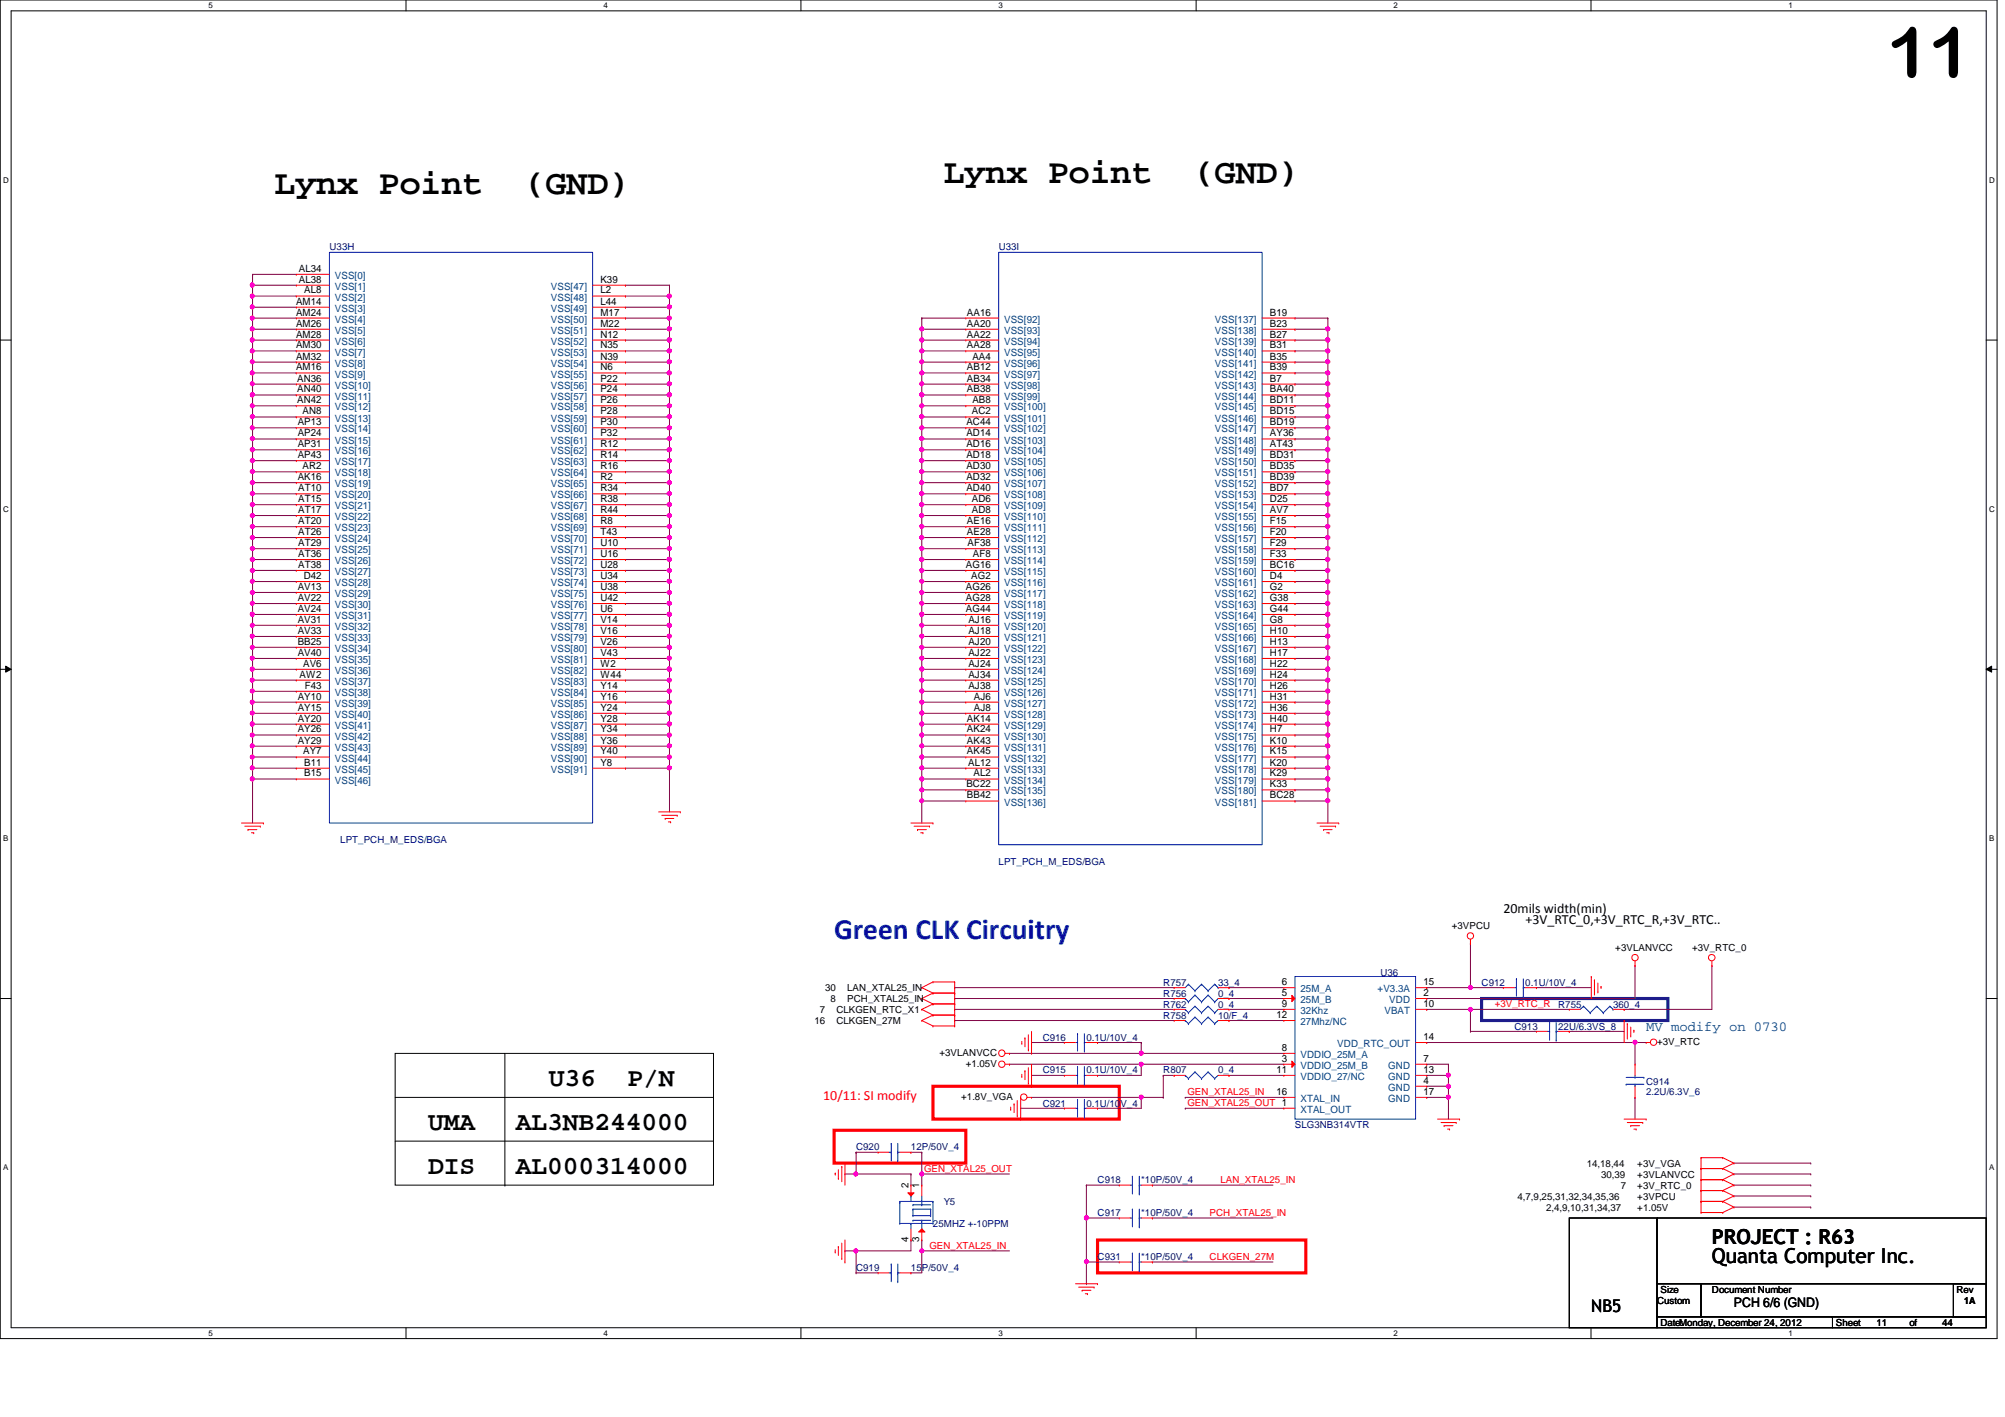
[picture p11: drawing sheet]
<svg xmlns="http://www.w3.org/2000/svg" width="297mm" height="210mm" viewBox="0 0 297 210" stroke-linecap="round" stroke-linejoin="round" font-family="sans-serif">
<defs><g id="words">
<text font-size="10.4" x="279.6" y="11.4">11</text>
<g font-size="5.2">
<text x="40.7" y="28.7">Lynx Point</text>
<text x="77.8" y="28.7">(GND)</text>
<text x="139.8" y="27.1">Lynx Point</text>
<text x="176.9" y="27.1">(GND)</text>
</g>
<text font-size="4.4" fill="#00f" x="123.6" y="139.1">Green CLK Circuitry</text>
<g font-size="3.9">
<text x="81.3" y="160.9">U36</text>
<text x="93" y="160.9">P/N</text>
<text x="63.4" y="167.4">UMA</text>
<text x="76.4" y="167.4">AL3NB244000</text>
<text x="63.4" y="173.9">DIS</text>
<text x="76.4" y="173.9">AL000314000</text>
</g>
<g font-size="3">
<text x="253.6" y="184.2">PROJECT : R63</text>
<text x="253.6" y="187.2">Quanta Computer Inc.</text>
</g>
<text font-size="2.6" x="235.8" y="194.3">NB5</text>
<g font-size="2.1">
<text x="222.7" y="135.3">20mils width(min)</text>
<text x="226" y="136.9">+3V_RTC_0,+3V_RTC_R,+3V_RTC..</text>
</g>
<text font-size="2.1" fill="#004080" x="243.9" y="152.8">MV modify on 0730</text>
<text font-size="2.1" fill="#f00" x="122" y="162.9">10/11: SI modify</text>
<text font-size="1.9" x="256.9" y="193.6">PCH 6/6 (GND)</text>
<g font-size="1.5">
<text x="44.3" y="41.9">AL38</text>
<text x="44.3" y="40.3">AL34</text>
<text x="88.9" y="41.9">K39</text>
<text x="43.9" y="45.1">AM14</text>
<text x="43.9" y="46.7">AM24</text>
<text x="45.1" y="43.5">AL8</text>
<text x="88.9" y="43.5">L2</text>
<text x="88.9" y="45.1">L44</text>
<text x="88.9" y="46.7">M17</text>
<text x="143.3" y="46.7">AA16</text>
<text x="188.1" y="46.7">B19</text>
<text x="43.9" y="48.4">AM26</text>
<text x="43.9" y="50">AM28</text>
<text x="43.9" y="51.6">AM30</text>
<text x="43.9" y="53.3">AM32</text>
<text x="88.9" y="48.4">M22</text>
<text x="88.9" y="50">N12</text>
<text x="88.9" y="51.6">N35</text>
<text x="88.9" y="53.3">N39</text>
<text x="143.3" y="48.4">AA20</text>
<text x="143.3" y="50">AA22</text>
<text x="143.3" y="51.6">AA28</text>
<text x="144.1" y="53.3">AA4</text>
<text x="188.1" y="48.4">B23</text>
<text x="188.1" y="50">B27</text>
<text x="188.1" y="51.6">B31</text>
<text x="188.1" y="53.3">B35</text>
<text x="43.9" y="54.9">AM16</text>
<text x="44" y="56.5">AN36</text>
<text x="44" y="58.1">AN40</text>
<text x="44" y="59.7">AN42</text>
<text x="88.9" y="54.9">N6</text>
<text x="88.9" y="56.5">P22</text>
<text x="88.9" y="58.1">P24</text>
<text x="88.9" y="59.7">P26</text>
<text x="143.3" y="54.9">AB12</text>
<text x="143.3" y="56.5">AB34</text>
<text x="143.3" y="58.1">AB38</text>
<text x="144.1" y="59.7">AB8</text>
<text x="188.1" y="54.9">B39</text>
<text x="188.1" y="56.5">B7</text>
<text x="188.1" y="58.1">BA40</text>
<text x="188.1" y="59.7">BD11</text>
<text x="44.1" y="63">AP13</text>
<text x="44.1" y="64.6">AP24</text>
<text x="44.8" y="61.4">AN8</text>
<text x="88.9" y="61.4">P28</text>
<text x="88.9" y="63">P30</text>
<text x="88.9" y="64.6">P32</text>
<text x="143.2" y="63">AC44</text>
<text x="143.2" y="64.6">AD14</text>
<text x="144" y="61.4">AC2</text>
<text x="188.1" y="61.4">BD15</text>
<text x="188.1" y="63">BD19</text>
<text x="188.1" y="64.6">AY36</text>
<text x="44.1" y="66.3">AP31</text>
<text x="44.1" y="67.9">AP43</text>
<text x="44.1" y="71.1">AK16</text>
<text x="44.8" y="69.5">AR2</text>
<text x="88.9" y="66.3">R12</text>
<text x="88.9" y="67.9">R14</text>
<text x="88.9" y="69.5">R16</text>
<text x="88.9" y="71.1">R2</text>
<text x="143.2" y="66.3">AD16</text>
<text x="143.2" y="67.9">AD18</text>
<text x="143.2" y="71.1">AD32</text>
<text x="143.2" y="69.5">AD30</text>
<text x="188.1" y="66.3">AT43</text>
<text x="188.1" y="67.9">BD31</text>
<text x="188.1" y="69.5">BD35</text>
<text x="188.1" y="71.1">BD39</text>
<text x="44.2" y="72.8">AT10</text>
<text x="44.2" y="74.4">AT15</text>
<text x="44.2" y="76">AT17</text>
<text x="44.2" y="77.6">AT20</text>
<text x="88.9" y="72.8">R34</text>
<text x="88.9" y="74.4">R38</text>
<text x="88.9" y="76">R44</text>
<text x="88.9" y="77.6">R8</text>
<text x="143.2" y="72.8">AD40</text>
<text x="143.3" y="77.6">AE16</text>
<text x="144" y="74.4">AD6</text>
<text x="144" y="76">AD8</text>
<text x="188.1" y="72.8">BD7</text>
<text x="188.1" y="74.4">D25</text>
<text x="188.1" y="76">AV7</text>
<text x="188.1" y="77.6">F15</text>
<text x="44.2" y="79.2">AT26</text>
<text x="44.2" y="80.9">AT29</text>
<text x="44.2" y="82.5">AT36</text>
<text x="88.9" y="79.2">T43</text>
<text x="88.9" y="80.9">U10</text>
<text x="88.9" y="82.5">U16</text>
<text x="143.3" y="79.2">AE28</text>
<text x="143.3" y="80.9">AF38</text>
<text x="144.1" y="82.5">AF8</text>
<text x="188.1" y="79.2">F20</text>
<text x="188.1" y="80.9">F29</text>
<text x="188.1" y="82.5">F33</text>
<text x="44.1" y="87.4">AV13</text>
<text x="44.1" y="89">AV22</text>
<text x="44.2" y="84.1">AT38</text>
<text x="45" y="85.8">D42</text>
<text x="88.9" y="84.1">U28</text>
<text x="88.9" y="89">U42</text>
<text x="88.9" y="85.8">U34</text>
<text x="88.9" y="87.4">U38</text>
<text x="143.1" y="84.1">AG16</text>
<text x="143.1" y="87.4">AG26</text>
<text x="143.1" y="89">AG28</text>
<text x="143.9" y="85.8">AG2</text>
<text x="188.1" y="84.1">BC16</text>
<text x="188.1" y="85.8">D4</text>
<text x="188.1" y="87.4">G2</text>
<text x="188.1" y="89">G38</text>
<text x="44.1" y="90.6">AV24</text>
<text x="44.1" y="93.9">AV33</text>
<text x="44.1" y="95.5">BB25</text>
<text x="44.1" y="92.2">AV31</text>
<text x="88.9" y="90.6">U6</text>
<text x="88.9" y="92.2">V14</text>
<text x="88.9" y="93.9">V16</text>
<text x="88.9" y="95.5">V26</text>
<text x="143.1" y="90.6">AG44</text>
<text x="143.5" y="92.2">AJ16</text>
<text x="143.5" y="93.9">AJ18</text>
<text x="143.5" y="95.5">AJ20</text>
<text x="188.1" y="90.6">G44</text>
<text x="188.1" y="92.2">G8</text>
<text x="188.1" y="93.9">H10</text>
<text x="188.1" y="95.5">H13</text>
<text x="44.1" y="97.2">AV40</text>
<text x="44.4" y="100.4">AW2</text>
<text x="44.9" y="98.8">AV6</text>
<text x="88.9" y="97.2">V43</text>
<text x="88.9" y="98.8">W2</text>
<text x="88.9" y="100.4">W44</text>
<text x="143.5" y="97.2">AJ22</text>
<text x="143.5" y="98.8">AJ24</text>
<text x="143.5" y="100.4">AJ34</text>
<text x="188.1" y="97.2">H17</text>
<text x="188.1" y="98.8">H22</text>
<text x="188.1" y="100.4">H24</text>
<text x="44.1" y="103.6">AY10</text>
<text x="44.1" y="105.3">AY15</text>
<text x="44.1" y="106.9">AY20</text>
<text x="45.2" y="102">F43</text>
<text x="88.9" y="102">Y14</text>
<text x="88.9" y="103.6">Y16</text>
<text x="88.9" y="105.3">Y24</text>
<text x="88.9" y="106.9">Y28</text>
<text x="143.3" y="106.9">AK14</text>
<text x="143.5" y="102">AJ38</text>
<text x="144.3" y="103.6">AJ6</text>
<text x="144.3" y="105.3">AJ8</text>
<text x="188.1" y="102">H26</text>
<text x="188.1" y="103.6">H31</text>
<text x="188.1" y="105.3">H36</text>
<text x="188.1" y="106.9">H40</text>
<text x="44.1" y="110.2">AY29</text>
<text x="44.1" y="108.5">AY26</text>
<text x="44.9" y="111.8">AY7</text>
<text x="45.1" y="113.4">B11</text>
<text x="88.9" y="108.5">Y34</text>
<text x="88.9" y="110.2">Y36</text>
<text x="88.9" y="111.8">Y40</text>
<text x="88.9" y="113.4">Y8</text>
<text x="143.3" y="108.5">AK24</text>
<text x="143.3" y="110.2">AK43</text>
<text x="143.3" y="111.8">AK45</text>
<text x="143.4" y="113.4">AL12</text>
<text x="188.1" y="108.5">H7</text>
<text x="188.1" y="110.2">K10</text>
<text x="188.1" y="111.8">K15</text>
<text x="188.1" y="113.4">K20</text>
<text x="45.1" y="115">B15</text>
<text x="143.2" y="116.6">BC22</text>
<text x="143.3" y="118.3">BB42</text>
<text x="144.2" y="115">AL2</text>
<text x="188.1" y="115">K29</text>
<text x="188.1" y="116.6">K33</text>
<text x="188.1" y="118.3">BC28</text>
<text x="189.9" y="145.9">6</text>
<text x="189.9" y="147.5">5</text>
<text x="189.9" y="149.1">9</text>
<text x="210.9" y="149.1">10</text>
<text x="210.9" y="147.5">2</text>
<text x="210.9" y="145.9">15</text>
<text x="189.1" y="150.8">12</text>
<text x="189.9" y="155.7">8</text>
<text x="210.9" y="154.1">14</text>
<text x="189.1" y="158.9">11</text>
<text x="189.9" y="157.3">3</text>
<text x="210.9" y="160.5">4</text>
<text x="210.9" y="157.3">7</text>
<text x="210.9" y="158.9">13</text>
<text x="189.1" y="162.2">16</text>
<text x="210.9" y="162.2">17</text>
<text x="134.6" y="176" transform="rotate(-90 134.6 176)">2</text>
<text x="136.2" y="176" transform="rotate(-90 136.2 176)">1</text>
<text x="134.6" y="184" transform="rotate(-90 134.6 184)">4</text>
<text x="136.2" y="184" transform="rotate(-90 136.2 184)">3</text>
</g>
<g font-size="1.5" fill="#004080">
<text x="49.6" y="41.3">VSS[0]</text>
<text x="49.6" y="42.9">VSS[1]</text>
<text x="49.6" y="44.5">VSS[2]</text>
<text x="49.6" y="46.2">VSS[3]</text>
<text x="49.6" y="47.8">VSS[4]</text>
<text x="81.6" y="42.9">VSS[47]</text>
<text x="81.6" y="44.5">VSS[48]</text>
<text x="81.6" y="46.2">VSS[49]</text>
<text x="81.6" y="47.8">VSS[50]</text>
<text x="148.8" y="47.8">VSS[92]</text>
<text x="180" y="47.8">VSS[137]</text>
<text x="49.6" y="49.4">VSS[5]</text>
<text x="49.6" y="51.1">VSS[6]</text>
<text x="49.6" y="52.7">VSS[7]</text>
<text x="81.6" y="49.4">VSS[51]</text>
<text x="81.6" y="51.1">VSS[52]</text>
<text x="81.6" y="52.7">VSS[53]</text>
<text x="148.8" y="49.4">VSS[93]</text>
<text x="148.8" y="51.1">VSS[94]</text>
<text x="148.8" y="52.7">VSS[95]</text>
<text x="180" y="49.4">VSS[138]</text>
<text x="180" y="51.1">VSS[139]</text>
<text x="180" y="52.7">VSS[140]</text>
<text x="49.6" y="54.3">VSS[8]</text>
<text x="49.6" y="55.9">VSS[9]</text>
<text x="49.6" y="57.6">VSS[10]</text>
<text x="49.6" y="59.2">VSS[11]</text>
<text x="81.6" y="54.3">VSS[54]</text>
<text x="81.6" y="55.9">VSS[55]</text>
<text x="81.6" y="57.6">VSS[56]</text>
<text x="81.6" y="59.2">VSS[57]</text>
<text x="148.8" y="54.3">VSS[96]</text>
<text x="148.8" y="55.9">VSS[97]</text>
<text x="148.8" y="57.6">VSS[98]</text>
<text x="148.8" y="59.2">VSS[99]</text>
<text x="180" y="54.3">VSS[141]</text>
<text x="180" y="55.9">VSS[142]</text>
<text x="180" y="57.6">VSS[143]</text>
<text x="180" y="59.2">VSS[144]</text>
<text x="49.6" y="60.8">VSS[12]</text>
<text x="49.6" y="62.4">VSS[13]</text>
<text x="49.6" y="64.1">VSS[14]</text>
<text x="49.6" y="65.7">VSS[15]</text>
<text x="81.6" y="62.4">VSS[59]</text>
<text x="81.6" y="64.1">VSS[60]</text>
<text x="81.6" y="65.7">VSS[61]</text>
<text x="81.6" y="60.8">VSS[58]</text>
<text x="148.8" y="60.8">VSS[100]</text>
<text x="148.8" y="62.4">VSS[101]</text>
<text x="148.8" y="64.1">VSS[102]</text>
<text x="148.8" y="65.7">VSS[103]</text>
<text x="180" y="60.8">VSS[145]</text>
<text x="180" y="62.4">VSS[146]</text>
<text x="180" y="64.1">VSS[147]</text>
<text x="180" y="65.7">VSS[148]</text>
<text x="49.6" y="67.3">VSS[16]</text>
<text x="49.6" y="68.9">VSS[17]</text>
<text x="49.6" y="70.6">VSS[18]</text>
<text x="81.6" y="67.3">VSS[62]</text>
<text x="81.6" y="68.9">VSS[63]</text>
<text x="81.6" y="70.6">VSS[64]</text>
<text x="148.8" y="67.3">VSS[104]</text>
<text x="148.8" y="68.9">VSS[105]</text>
<text x="148.8" y="70.6">VSS[106]</text>
<text x="180" y="67.3">VSS[149]</text>
<text x="180" y="68.9">VSS[150]</text>
<text x="180" y="70.6">VSS[151]</text>
<text x="49.6" y="72.2">VSS[19]</text>
<text x="49.6" y="73.8">VSS[20]</text>
<text x="49.6" y="75.4">VSS[21]</text>
<text x="49.6" y="77">VSS[22]</text>
<text x="81.6" y="72.2">VSS[65]</text>
<text x="81.6" y="73.8">VSS[66]</text>
<text x="81.6" y="75.4">VSS[67]</text>
<text x="81.6" y="77">VSS[68]</text>
<text x="148.8" y="72.2">VSS[107]</text>
<text x="148.8" y="73.8">VSS[108]</text>
<text x="148.8" y="75.4">VSS[109]</text>
<text x="148.8" y="77">VSS[110]</text>
<text x="180" y="72.2">VSS[152]</text>
<text x="180" y="73.8">VSS[153]</text>
<text x="180" y="75.4">VSS[154]</text>
<text x="180" y="77">VSS[155]</text>
<text x="49.6" y="78.7">VSS[23]</text>
<text x="49.6" y="80.3">VSS[24]</text>
<text x="49.6" y="82">VSS[25]</text>
<text x="49.6" y="83.6">VSS[26]</text>
<text x="81.6" y="78.7">VSS[69]</text>
<text x="81.6" y="80.3">VSS[70]</text>
<text x="81.6" y="82">VSS[71]</text>
<text x="81.6" y="83.6">VSS[72]</text>
<text x="148.8" y="78.7">VSS[111]</text>
<text x="148.8" y="80.3">VSS[112]</text>
<text x="148.8" y="82">VSS[113]</text>
<text x="148.8" y="83.6">VSS[114]</text>
<text x="180" y="78.7">VSS[156]</text>
<text x="180" y="80.3">VSS[157]</text>
<text x="180" y="82">VSS[158]</text>
<text x="180" y="83.6">VSS[159]</text>
<text x="49.6" y="85.2">VSS[27]</text>
<text x="49.6" y="86.8">VSS[28]</text>
<text x="49.6" y="88.4">VSS[29]</text>
<text x="81.6" y="85.2">VSS[73]</text>
<text x="81.6" y="86.8">VSS[74]</text>
<text x="81.6" y="88.4">VSS[75]</text>
<text x="148.8" y="85.2">VSS[115]</text>
<text x="148.8" y="86.8">VSS[116]</text>
<text x="148.8" y="88.4">VSS[117]</text>
<text x="180" y="85.2">VSS[160]</text>
<text x="180" y="86.8">VSS[161]</text>
<text x="180" y="88.4">VSS[162]</text>
<text x="49.6" y="90.1">VSS[30]</text>
<text x="49.6" y="91.7">VSS[31]</text>
<text x="49.6" y="95">VSS[33]</text>
<text x="49.6" y="93.3">VSS[32]</text>
<text x="81.6" y="90.1">VSS[76]</text>
<text x="81.6" y="91.7">VSS[77]</text>
<text x="81.6" y="93.3">VSS[78]</text>
<text x="81.6" y="95">VSS[79]</text>
<text x="148.8" y="90.1">VSS[118]</text>
<text x="148.8" y="91.7">VSS[119]</text>
<text x="148.8" y="93.3">VSS[120]</text>
<text x="148.8" y="95">VSS[121]</text>
<text x="180" y="90.1">VSS[163]</text>
<text x="180" y="91.7">VSS[164]</text>
<text x="180" y="93.3">VSS[165]</text>
<text x="180" y="95">VSS[166]</text>
<text x="49.6" y="96.6">VSS[34]</text>
<text x="49.6" y="98.2">VSS[35]</text>
<text x="49.6" y="99.8">VSS[36]</text>
<text x="49.6" y="101.4">VSS[37]</text>
<text x="81.6" y="96.6">VSS[80]</text>
<text x="81.6" y="98.2">VSS[81]</text>
<text x="81.6" y="99.8">VSS[82]</text>
<text x="81.6" y="101.4">VSS[83]</text>
<text x="148.8" y="96.6">VSS[122]</text>
<text x="148.8" y="98.2">VSS[123]</text>
<text x="148.8" y="99.8">VSS[124]</text>
<text x="148.8" y="101.4">VSS[125]</text>
<text x="180" y="96.6">VSS[167]</text>
<text x="180" y="98.2">VSS[168]</text>
<text x="180" y="99.8">VSS[169]</text>
<text x="180" y="101.4">VSS[170]</text>
<text x="49.6" y="103.1">VSS[38]</text>
<text x="49.6" y="104.7">VSS[39]</text>
<text x="49.6" y="106.3">VSS[40]</text>
<text x="49.6" y="107.9">VSS[41]</text>
<text x="81.6" y="103.1">VSS[84]</text>
<text x="81.6" y="104.7">VSS[85]</text>
<text x="81.6" y="106.3">VSS[86]</text>
<text x="81.6" y="107.9">VSS[87]</text>
<text x="148.8" y="103.1">VSS[126]</text>
<text x="148.8" y="104.7">VSS[127]</text>
<text x="148.8" y="106.3">VSS[128]</text>
<text x="148.8" y="107.9">VSS[129]</text>
<text x="180" y="103.1">VSS[171]</text>
<text x="180" y="104.7">VSS[172]</text>
<text x="180" y="106.3">VSS[173]</text>
<text x="180" y="107.9">VSS[174]</text>
<text x="49.6" y="111.2">VSS[43]</text>
<text x="49.6" y="112.8">VSS[44]</text>
<text x="49.6" y="109.6">VSS[42]</text>
<text x="81.6" y="109.6">VSS[88]</text>
<text x="81.6" y="111.2">VSS[89]</text>
<text x="81.6" y="112.8">VSS[90]</text>
<text x="148.8" y="109.6">VSS[130]</text>
<text x="148.8" y="111.2">VSS[131]</text>
<text x="148.8" y="112.8">VSS[132]</text>
<text x="180" y="109.6">VSS[175]</text>
<text x="180" y="111.2">VSS[176]</text>
<text x="180" y="112.8">VSS[177]</text>
<text x="49.6" y="116.1">VSS[46]</text>
<text x="49.6" y="114.5">VSS[45]</text>
<text x="81.6" y="114.5">VSS[91]</text>
<text x="148.8" y="114.5">VSS[133]</text>
<text x="148.8" y="116.1">VSS[134]</text>
<text x="148.8" y="117.7">VSS[135]</text>
<text x="148.8" y="119.3">VSS[136]</text>
<text x="180" y="114.5">VSS[178]</text>
<text x="180" y="116.1">VSS[179]</text>
<text x="180" y="117.7">VSS[180]</text>
<text x="180" y="119.3">VSS[181]</text>
<text x="192.7" y="147">25M_A</text>
<text x="192.7" y="148.6">25M_B</text>
<text x="204.1" y="147">+V3.3A</text>
<text x="205.8" y="148.6">VDD</text>
<text x="192.7" y="150.2">32Khz</text>
<text x="192.7" y="151.8">27Mhz/NC</text>
<text x="198.1" y="155.1">VDD_RTC_OUT</text>
<text x="205.1" y="150.2">VBAT</text>
<text x="192.7" y="156.7">VDDIO_25M_A</text>
<text x="192.7" y="158.3">VDDIO_25M_B</text>
<text x="192.7" y="160">VDDIO_27/NC</text>
<text x="205.7" y="161.6">GND</text>
<text x="205.7" y="158.3">GND</text>
<text x="205.7" y="160">GND</text>
<text x="192.7" y="164.8">XTAL_OUT</text>
<text x="192.7" y="163.2">XTAL_IN</text>
<text x="205.7" y="163.2">GND</text>
</g>
<g font-size="1.4" fill="#000080">
<text x="48.8" y="37.1">U33H</text>
<text x="148" y="37.1">U33I</text>
<text x="50.4" y="124.9">LPT_PCH_M_EDS/BGA</text>
<text x="148" y="128.1">LPT_PCH_M_EDS/BGA</text>
<text x="172.3" y="147.7">R756</text>
<text x="172.3" y="146">R757</text>
<text x="172.3" y="149.3">R762</text>
<text x="180.5" y="147.7">0_4</text>
<text x="180.5" y="146">33_4</text>
<text x="180.5" y="149.3">0_4</text>
<text x="204.5" y="144.6">U36</text>
<text x="219.5" y="146">C912</text>
<text x="226" y="146">0.1U/10V_4</text>
<text x="230.8" y="149.3">R755</text>
<text x="239" y="149.3">360_4</text>
<text x="154.5" y="154.1">C916</text>
<text x="160.9" y="154.1">0.1U/10V_4</text>
<text x="172.3" y="150.9">R758</text>
<text x="180.5" y="150.9">10/F_4</text>
<text x="224.4" y="152.5">C913</text>
<text x="230.8" y="152.5">22U/6.3VS_8</text>
<text x="154.5" y="159">C915</text>
<text x="160.9" y="159">0.1U/10V_4</text>
<text x="172.3" y="159">R807</text>
<text x="180.5" y="159">0_4</text>
<text x="243.9" y="160.7">C914</text>
<text x="154.5" y="163.9">C921</text>
<text x="160.9" y="163.9">0.1U/10V_4</text>
<text x="191.8" y="167.1">SLG3NB314VTR</text>
<text x="243.9" y="162.3">2.2U/6.3V_6</text>
<text x="126.8" y="170.4">C920</text>
<text x="135" y="170.4">12P/50V_4</text>
<text x="139.8" y="178.5">Y5</text>
<text x="162.6" y="175.3">C918</text>
<text x="169.1" y="175.3">*10P/50V_4</text>
<text x="138.2" y="181.8">25MHZ +-10PPM</text>
<text x="162.6" y="180.2">C917</text>
<text x="169.1" y="180.2">*10P/50V_4</text>
<text x="126.8" y="188.3">C919</text>
<text x="135" y="188.3">15P/50V_4</text>
<text x="162.6" y="186.6">C931</text>
<text x="169.1" y="186.6">*10P/50V_4</text>
</g>
<g font-size="1.4">
<text x="215.1" y="137.6">+3VPCU</text>
<text x="239.3" y="140.8">+3VLANVCC</text>
<text x="250.7" y="140.8">+3V_RTC_0</text>
<text x="122.3" y="146.8">30</text>
<text x="123.1" y="148.5">8</text>
<text x="125.5" y="148.5">PCH_XTAL25_IN</text>
<text x="125.5" y="146.8">LAN_XTAL25_IN</text>
<text x="120.6" y="151.7">16</text>
<text x="121.4" y="150.1">7</text>
<text x="123.9" y="150.1">CLKGEN_RTC_X1</text>
<text x="123.9" y="151.7">CLKGEN_27M</text>
<text x="245.5" y="154.8">+3V_RTC</text>
<text x="139.2" y="156.4">+3VLANVCC</text>
<text x="143.1" y="158">+1.05V</text>
<text x="142.4" y="162.9">+1.8V_VGA</text>
<text x="235.1" y="172.8">14,18,44</text>
<text x="242.6" y="172.8">+3V_VGA</text>
<text x="224.8" y="177.7">4,7,9,25,31,32,34,35,36</text>
<text x="229.1" y="179.3">2,4,9,10,31,34,37</text>
<text x="237.2" y="174.5">30,39</text>
<text x="240.1" y="176.1">7</text>
<text x="242.6" y="174.5">+3VLANVCC</text>
<text x="242.6" y="176.1">+3V_RTC_0</text>
<text x="242.6" y="177.7">+3VPCU</text>
<text x="242.6" y="179.3">+1.05V</text>
<text x="246" y="191.5">Size</text>
<text x="253.6" y="191.5">Document Number</text>
<text x="289.8" y="191.5">Rev</text>
<text x="245.5" y="193.2">Custom</text>
<text x="246" y="196.4">Date:Monday, December 24, 2012</text>
<text x="272" y="196.4">Sheet</text>
<text x="278" y="196.4">11</text>
<text x="282.9" y="196.4">of</text>
<text x="287.7" y="196.4">44</text>
<text x="291" y="193.2">1A</text>
</g>
<g font-size="1.4" fill="#f00">
<text x="221.4" y="149.2">+3V_RTC_R</text>
<text x="175.9" y="163.8">GEN_XTAL25_OUT 1</text>
<text x="175.9" y="162.2">GEN_XTAL25_IN</text>
<text x="136.9" y="173.6">GEN_XTAL25_OUT</text>
<text x="180.8" y="175.2">LAN_XTAL25_IN</text>
<text x="137.7" y="185">GEN_XTAL25_IN</text>
<text x="179.2" y="180.1">PCH_XTAL25_IN</text>
<text x="179.2" y="186.6">CLKGEN_27M</text>
</g>
<g font-size="1.2">
<text x="30.9" y="1.2">5</text>
<text x="89.4" y="1.2">4</text>
<text x="147.9" y="1.2">3</text>
<text x="206.5" y="1.2">2</text>
<text x="265" y="1.2">1</text>
<text x=".5" y="27.1">D</text>
<text x="294.7" y="27.1">D</text>
<text x=".5" y="75.8">C</text>
<text x="294.7" y="75.8">C</text>
<text x=".5" y="124.6">B</text>
<text x="294.7" y="124.6">B</text>
<text x=".5" y="173.4">A</text>
<text x="294.7" y="173.4">A</text>
<text x="30.9" y="197.9">5</text>
<text x="89.4" y="197.9">4</text>
<text x="147.9" y="197.9">3</text>
<text x="206.5" y="197.9">2</text>
<text x="265" y="197.9">1</text>
</g>
</g></defs>
<path d="M0 0h295.9v198.3h-295.9zM1.6 1.6h292.7v195.1h-292.7z" fill="none" stroke="#000" stroke-width=".15"/>
<g fill="#fff">
<path d="M30.9 .2h.6v1.3h-.6z"/>
<path d="M30.9 196.8h.6v1.4h-.6z"/>
</g>
<path d="M60.2 0v1.6M60.2 196.7v1.6" fill="none" stroke="#000" stroke-width=".15"/>
<g fill="#fff">
<path d="M89.4 .2h.6v1.3h-.6z"/>
<path d="M89.4 196.8h.6v1.4h-.6z"/>
</g>
<path d="M118.7 0v1.6M118.7 196.7v1.6" fill="none" stroke="#000" stroke-width=".15"/>
<g fill="#fff">
<path d="M147.9 .2h.6v1.3h-.6z"/>
<path d="M147.9 196.8h.6v1.4h-.6z"/>
</g>
<path d="M177.2 0v1.6M177.2 196.7v1.6" fill="none" stroke="#000" stroke-width=".15"/>
<g fill="#fff">
<path d="M206.5 .2h.5v1.3h-.5z"/>
<path d="M206.5 196.8h.5v1.4h-.5z"/>
</g>
<path d="M235.7 0v1.6M235.7 196.7v1.6" fill="none" stroke="#000" stroke-width=".15"/>
<g fill="#fff">
<path d="M265 .2h.6v1.3h-.6z"/>
<path d="M265 196.8h.6v1.4h-.6z"/>
<path d="M.5 26h.8v1.3h-.8z"/>
<path d="M294.7 26h.8v1.3h-.8z"/>
<path d="M.5 74.8h.8v1.3h-.8z"/>
<path d="M294.7 74.8h.8v1.3h-.8z"/>
</g>
<path d="M0 50.4h1.6M294.3 50.4h1.6" fill="none" stroke="#000" stroke-width=".15"/>
<g fill="#fff">
<path d="M.5 123.5h.7v1.3h-.7z"/>
<path d="M294.7 123.5h.7v1.3h-.7z"/>
</g>
<path d="M0 99.1h1.6M.8 98.7l.8 .4-.8 .5zM294.3 99.1h1.6M294.3 99.1l.8-.4v.9z" fill="none" stroke="#000" stroke-width=".15"/>
<path d="M.8 98.7l.8 .4-.8 .5zM294.3 99.1l.8-.4v.9z" fill="#000"/>
<g fill="#fff">
<path d="M.5 172.3h.7v1.3h-.7z"/>
<path d="M294.7 172.3h.7v1.3h-.7z"/>
</g>
<path d="M0 147.9h1.6M58.5 156h47.2v19.6h-47.2zM74.8 156v19.6M294.3 147.9h1.6M58.5 162.6h47.2M58.5 169h47.2M74.8 175.6h.1M105.7 162.6h.1M105.7 169h.1" fill="none" stroke="#000" stroke-width=".15"/>
<path d="M219.5 147.9h27.6v3.3h-27.6z" fill="none" stroke="#004080" stroke-width=".47"/>
<path d="M123.6 167.4h19.5v4.9h-19.5zM138.2 160.9h27.6v4.9h-27.6zM162.6 183.7h30.9v4.9h-30.9z" fill="none" stroke="#f00" stroke-width=".47"/>
<path d="M37.4 58.5h.1M37.4 58.5h6.5" fill="none" stroke="#800040" stroke-width=".15"/>
<circle cx="37.4" cy="58.5" r=".31" fill="#f0f"/>
<circle cx="37.4" cy="58.5" r=".31" fill="none" stroke="#f0f" stroke-width=".15"/>
<path d="M37.4 60.1h.1M37.4 60.1h6.5" fill="none" stroke="#800040" stroke-width=".15"/>
<circle cx="37.4" cy="60.1" r=".3" fill="#f0f"/>
<circle cx="37.4" cy="60.1" r=".3" fill="none" stroke="#f0f" stroke-width=".15"/>
<path d="M37.4 61.8h.1M37.4 61.8h6.5" fill="none" stroke="#800040" stroke-width=".15"/>
<circle cx="37.4" cy="61.7" r=".3" fill="#f0f"/>
<circle cx="37.4" cy="61.7" r=".3" fill="none" stroke="#f0f" stroke-width=".15"/>
<path d="M37.4 63.4h.1M37.4 63.4h6.5" fill="none" stroke="#800040" stroke-width=".15"/>
<circle cx="37.4" cy="63.4" r=".3" fill="#f0f"/>
<circle cx="37.4" cy="63.4" r=".3" fill="none" stroke="#f0f" stroke-width=".15"/>
<path d="M37.4 65h.1M37.4 65h6.5" fill="none" stroke="#800040" stroke-width=".15"/>
<circle cx="37.4" cy="65" r=".3" fill="#f0f"/>
<circle cx="37.4" cy="65" r=".3" fill="none" stroke="#f0f" stroke-width=".15"/>
<path d="M37.4 66.6h.1M37.4 66.6h6.5" fill="none" stroke="#800040" stroke-width=".15"/>
<circle cx="37.4" cy="66.6" r=".31" fill="#f0f"/>
<circle cx="37.4" cy="66.6" r=".31" fill="none" stroke="#f0f" stroke-width=".15"/>
<path d="M37.4 68.2h.1M37.4 68.2h6.5" fill="none" stroke="#800040" stroke-width=".15"/>
<circle cx="37.4" cy="68.2" r=".3" fill="#f0f"/>
<circle cx="37.4" cy="68.2" r=".3" fill="none" stroke="#f0f" stroke-width=".15"/>
<path d="M37.4 69.9h.1M37.4 69.9h6.5" fill="none" stroke="#800040" stroke-width=".15"/>
<circle cx="37.4" cy="69.8" r=".3" fill="#f0f"/>
<circle cx="37.4" cy="69.8" r=".3" fill="none" stroke="#f0f" stroke-width=".15"/>
<path d="M37.4 71.5h.1M37.4 71.5h6.5" fill="none" stroke="#800040" stroke-width=".15"/>
<circle cx="37.4" cy="71.5" r=".3" fill="#f0f"/>
<circle cx="37.4" cy="71.5" r=".3" fill="none" stroke="#f0f" stroke-width=".15"/>
<path d="M37.4 73.2h.1M37.4 73.2h6.5" fill="none" stroke="#800040" stroke-width=".15"/>
<circle cx="37.4" cy="73.1" r=".3" fill="#f0f"/>
<circle cx="37.4" cy="73.1" r=".3" fill="none" stroke="#f0f" stroke-width=".15"/>
<path d="M37.4 74.8h.1M37.4 76.4h.1M37.4 78h.1M37.4 74.8h6.5M37.4 76.4h6.5M37.4 78h6.5" fill="none" stroke="#800040" stroke-width=".15"/>
<circle cx="37.4" cy="78" r=".3" fill="#f0f"/>
<circle cx="37.4" cy="78" r=".3" fill="none" stroke="#f0f" stroke-width=".15"/>
<path d="M37.4 79.6h.1M37.4 79.6h6.5" fill="none" stroke="#800040" stroke-width=".15"/>
<circle cx="37.4" cy="79.6" r=".3" fill="#f0f"/>
<circle cx="37.4" cy="79.6" r=".3" fill="none" stroke="#f0f" stroke-width=".15"/>
<path d="M37.4 81.3h.1M37.4 81.3h6.5" fill="none" stroke="#800040" stroke-width=".15"/>
<circle cx="37.4" cy="81.2" r=".3" fill="#f0f"/>
<circle cx="37.4" cy="81.2" r=".3" fill="none" stroke="#f0f" stroke-width=".15"/>
<path d="M37.4 82.9h.1M37.4 82.9h6.5" fill="none" stroke="#800040" stroke-width=".15"/>
<circle cx="37.4" cy="82.9" r=".31" fill="#f0f"/>
<circle cx="37.4" cy="82.9" r=".31" fill="none" stroke="#f0f" stroke-width=".15"/>
<path d="M37.4 84.5h.1M37.4 84.5h6.5" fill="none" stroke="#800040" stroke-width=".15"/>
<circle cx="37.4" cy="84.5" r=".3" fill="#f0f"/>
<circle cx="37.4" cy="84.5" r=".3" fill="none" stroke="#f0f" stroke-width=".15"/>
<path d="M37.4 86.1h.1M37.4 86.1h6.5" fill="none" stroke="#800040" stroke-width=".15"/>
<circle cx="37.4" cy="86.1" r=".3" fill="#f0f"/>
<circle cx="37.4" cy="86.1" r=".3" fill="none" stroke="#f0f" stroke-width=".15"/>
<path d="M37.4 87.8h.1M37.4 87.8h6.5" fill="none" stroke="#800040" stroke-width=".15"/>
<circle cx="37.4" cy="87.8" r=".3" fill="#f0f"/>
<circle cx="37.4" cy="87.8" r=".3" fill="none" stroke="#f0f" stroke-width=".15"/>
<path d="M37.4 89.4h.1M37.4 89.4h6.5" fill="none" stroke="#800040" stroke-width=".15"/>
<circle cx="37.4" cy="89.4" r=".3" fill="#f0f"/>
<circle cx="37.4" cy="89.4" r=".3" fill="none" stroke="#f0f" stroke-width=".15"/>
<path d="M37.4 91h.1M37.4 91h6.5" fill="none" stroke="#800040" stroke-width=".15"/>
<circle cx="37.4" cy="91" r=".31" fill="#f0f"/>
<circle cx="37.4" cy="91" r=".31" fill="none" stroke="#f0f" stroke-width=".15"/>
<path d="M37.4 92.6h.1M37.4 92.6h6.5" fill="none" stroke="#800040" stroke-width=".15"/>
<circle cx="37.4" cy="92.6" r=".3" fill="#f0f"/>
<circle cx="37.4" cy="92.6" r=".3" fill="none" stroke="#f0f" stroke-width=".15"/>
<path d="M37.4 94.3h.1M37.4 94.3h6.5" fill="none" stroke="#800040" stroke-width=".15"/>
<circle cx="37.4" cy="94.2" r=".3" fill="#f0f"/>
<circle cx="37.4" cy="94.2" r=".3" fill="none" stroke="#f0f" stroke-width=".15"/>
<path d="M37.4 95.9h.1M37.4 95.9h6.5" fill="none" stroke="#800040" stroke-width=".15"/>
<circle cx="37.4" cy="95.9" r=".3" fill="#f0f"/>
<circle cx="37.4" cy="95.9" r=".3" fill="none" stroke="#f0f" stroke-width=".15"/>
<path d="M37.4 97.5h.1M37.4 97.5h6.5" fill="none" stroke="#800040" stroke-width=".15"/>
<circle cx="37.4" cy="97.5" r=".3" fill="#f0f"/>
<circle cx="37.4" cy="97.5" r=".3" fill="none" stroke="#f0f" stroke-width=".15"/>
<path d="M37.4 99.1h.1M37.4 99.1h6.5M37.4 100.8h.1M37.4 102.4h.1M37.4 100.8h6.5M37.4 102.4h6.5" fill="none" stroke="#800040" stroke-width=".15"/>
<circle cx="37.4" cy="102.4" r=".3" fill="#f0f"/>
<circle cx="37.4" cy="102.4" r=".3" fill="none" stroke="#f0f" stroke-width=".15"/>
<path d="M37.4 104h.1M37.4 104h6.5" fill="none" stroke="#800040" stroke-width=".15"/>
<circle cx="37.4" cy="104" r=".3" fill="#f0f"/>
<circle cx="37.4" cy="104" r=".3" fill="none" stroke="#f0f" stroke-width=".15"/>
<path d="M37.4 105.7h.1M37.4 105.7h6.5" fill="none" stroke="#800040" stroke-width=".15"/>
<circle cx="37.4" cy="105.6" r=".3" fill="#f0f"/>
<circle cx="37.4" cy="105.6" r=".3" fill="none" stroke="#f0f" stroke-width=".15"/>
<path d="M37.4 107.3h.1M37.4 107.3h6.5" fill="none" stroke="#800040" stroke-width=".15"/>
<circle cx="37.4" cy="107.2" r=".31" fill="#f0f"/>
<circle cx="37.4" cy="107.2" r=".31" fill="none" stroke="#f0f" stroke-width=".15"/>
<path d="M37.4 108.9h.1M37.4 108.9h6.5" fill="none" stroke="#800040" stroke-width=".15"/>
<circle cx="37.4" cy="108.9" r=".3" fill="#f0f"/>
<circle cx="37.4" cy="108.9" r=".3" fill="none" stroke="#f0f" stroke-width=".15"/>
<path d="M37.4 110.5h.1M37.4 110.5h6.5" fill="none" stroke="#800040" stroke-width=".15"/>
<circle cx="37.4" cy="110.5" r=".3" fill="#f0f"/>
<circle cx="37.4" cy="110.5" r=".3" fill="none" stroke="#f0f" stroke-width=".15"/>
<path d="M37.4 112.1h.1M37.4 112.1h6.5" fill="none" stroke="#800040" stroke-width=".15"/>
<circle cx="37.4" cy="112.1" r=".3" fill="#f0f"/>
<circle cx="37.4" cy="112.1" r=".3" fill="none" stroke="#f0f" stroke-width=".15"/>
<path d="M37.4 113.8h.1M37.4 113.8h6.5" fill="none" stroke="#800040" stroke-width=".15"/>
<circle cx="37.4" cy="113.7" r=".3" fill="#f0f"/>
<circle cx="37.4" cy="113.7" r=".3" fill="none" stroke="#f0f" stroke-width=".15"/>
<path d="M37.4 115.4h.1M37.4 115.4h6.5" fill="none" stroke="#800040" stroke-width=".15"/>
<circle cx="37.4" cy="115.4" r=".31" fill="#f0f"/>
<circle cx="37.4" cy="115.4" r=".31" fill="none" stroke="#f0f" stroke-width=".15"/>
<path d="M37.4 42.2h.1M37.4 42.2h6.5" fill="none" stroke="#800040" stroke-width=".15"/>
<circle cx="37.4" cy="42.2" r=".31" fill="#f0f"/>
<circle cx="37.4" cy="42.2" r=".31" fill="none" stroke="#f0f" stroke-width=".15"/>
<path d="M37.4 43.9h.1M37.4 43.9h6.5" fill="none" stroke="#800040" stroke-width=".15"/>
<circle cx="37.4" cy="43.9" r=".3" fill="#f0f"/>
<circle cx="37.4" cy="43.9" r=".3" fill="none" stroke="#f0f" stroke-width=".15"/>
<path d="M37.4 45.5h.1M37.4 45.5h6.5" fill="none" stroke="#800040" stroke-width=".15"/>
<circle cx="37.4" cy="45.5" r=".3" fill="#f0f"/>
<circle cx="37.4" cy="45.5" r=".3" fill="none" stroke="#f0f" stroke-width=".15"/>
<path d="M37.4 47.1h.1M37.4 47.1h6.5" fill="none" stroke="#800040" stroke-width=".15"/>
<circle cx="37.4" cy="47.1" r=".3" fill="#f0f"/>
<circle cx="37.4" cy="47.1" r=".3" fill="none" stroke="#f0f" stroke-width=".15"/>
<path d="M37.4 48.8h.1M37.4 48.8h6.5" fill="none" stroke="#800040" stroke-width=".15"/>
<circle cx="37.4" cy="48.7" r=".3" fill="#f0f"/>
<circle cx="37.4" cy="48.7" r=".3" fill="none" stroke="#f0f" stroke-width=".15"/>
<path d="M37.4 50.4h.1M37.4 52h.1M37.4 53.6h.1M37.4 50.4h6.5M37.4 52h6.5M37.4 53.6h6.5" fill="none" stroke="#800040" stroke-width=".15"/>
<circle cx="37.4" cy="53.6" r=".3" fill="#f0f"/>
<circle cx="37.4" cy="53.6" r=".3" fill="none" stroke="#f0f" stroke-width=".15"/>
<path d="M37.4 55.2h.1M37.4 55.2h6.5" fill="none" stroke="#800040" stroke-width=".15"/>
<circle cx="37.4" cy="55.2" r=".3" fill="#f0f"/>
<circle cx="37.4" cy="55.2" r=".3" fill="none" stroke="#f0f" stroke-width=".15"/>
<path d="M37.4 56.9h.1M37.4 56.9h6.5" fill="none" stroke="#800040" stroke-width=".15"/>
<circle cx="37.4" cy="56.8" r=".3" fill="#f0f"/>
<circle cx="37.4" cy="56.8" r=".3" fill="none" stroke="#f0f" stroke-width=".15"/>
<path d="M37.4 42.2h.1M37.4 50.4h.1M37.4 42.2v1.7M37.4 50.4v1.6M37.4 65h.1M37.4 65v1.6M37.4 86.1h.1M37.4 86.1v1.7" fill="none" stroke="#800040" stroke-width=".15"/>
<circle cx="37.4" cy="52" r=".3" fill="#f0f"/>
<circle cx="37.4" cy="52" r=".3" fill="none" stroke="#f0f" stroke-width=".15"/>
<circle cx="37.4" cy="50.4" r=".31" fill="#f0f"/>
<circle cx="37.4" cy="50.4" r=".31" fill="none" stroke="#f0f" stroke-width=".15"/>
<g fill="none" stroke="#800040" stroke-width=".15">
<path d="M37.4 52h.1M37.4 43.9h.1M37.4 56.9h.1M37.4 55.2h.1M37.4 53.6h.1M37.4 47.1h.1M37.4 48.8h.1M37.4 43.9v1.6M37.4 47.1v3.3M37.4 52v6.5M92.7 58.5h.1M92.7 58.5h6.5"/>
<path d="M37.4 68.2h.1M37.4 69.9h.1M37.4 63.4h.1M37.4 78h.1M37.4 63.4v1.6M37.4 68.2v3.3M37.4 78v1.6M37.4 81.3h.1M37.4 95.9h.1M37.4 94.3h.1M37.4 89.4h.1M37.4 82.9h.1"/>
<path d="M37.4 92.6h.1M37.4 81.3v3.2M37.4 89.4v1.6M37.4 92.6v4.9M37.4 112.1h.1M37.4 100.8h.1M37.4 110.5h.1M37.4 104h.1M37.4 115.4h.1M37.4 108.9h.1M37.4 105.7h.1M37.4 100.8v1.6"/>
<path d="M37.4 104v3.3M37.4 108.9v4.9M37.4 115.4v6.5"/>
</g>
<circle cx="99.2" cy="58.5" r=".32" fill="#f0f"/>
<circle cx="99.2" cy="58.5" r=".32" fill="none" stroke="#f0f" stroke-width=".15"/>
<path d="M92.7 60.1h.1M92.7 60.1h6.5" fill="none" stroke="#800040" stroke-width=".15"/>
<circle cx="99.2" cy="60.1" r=".31" fill="#f0f"/>
<circle cx="99.2" cy="60.1" r=".31" fill="none" stroke="#f0f" stroke-width=".15"/>
<path d="M92.7 61.8h.1M92.7 61.8h6.5" fill="none" stroke="#800040" stroke-width=".15"/>
<circle cx="99.2" cy="61.7" r=".31" fill="#f0f"/>
<circle cx="99.2" cy="61.7" r=".31" fill="none" stroke="#f0f" stroke-width=".15"/>
<path d="M92.7 63.4h.1M92.7 63.4h6.5" fill="none" stroke="#800040" stroke-width=".15"/>
<circle cx="99.2" cy="63.4" r=".31" fill="#f0f"/>
<circle cx="99.2" cy="63.4" r=".31" fill="none" stroke="#f0f" stroke-width=".15"/>
<path d="M92.7 65h.1M92.7 65h6.5" fill="none" stroke="#800040" stroke-width=".15"/>
<circle cx="99.2" cy="65" r=".31" fill="#f0f"/>
<circle cx="99.2" cy="65" r=".31" fill="none" stroke="#f0f" stroke-width=".15"/>
<path d="M92.7 66.6h.1M92.7 66.6h6.5" fill="none" stroke="#800040" stroke-width=".15"/>
<circle cx="99.2" cy="66.6" r=".32" fill="#f0f"/>
<circle cx="99.2" cy="66.6" r=".32" fill="none" stroke="#f0f" stroke-width=".15"/>
<path d="M92.7 68.2h.1M92.7 68.2h6.5" fill="none" stroke="#800040" stroke-width=".15"/>
<circle cx="99.2" cy="68.2" r=".31" fill="#f0f"/>
<circle cx="99.2" cy="68.2" r=".31" fill="none" stroke="#f0f" stroke-width=".15"/>
<path d="M92.7 69.9h.1M92.7 69.9h6.5" fill="none" stroke="#800040" stroke-width=".15"/>
<circle cx="99.2" cy="69.8" r=".31" fill="#f0f"/>
<circle cx="99.2" cy="69.8" r=".31" fill="none" stroke="#f0f" stroke-width=".15"/>
<path d="M92.7 71.5h.1M92.7 71.5h6.5" fill="none" stroke="#800040" stroke-width=".15"/>
<circle cx="99.2" cy="71.5" r=".31" fill="#f0f"/>
<circle cx="99.2" cy="71.5" r=".31" fill="none" stroke="#f0f" stroke-width=".15"/>
<path d="M92.7 73.2h.1M92.7 73.2h6.5" fill="none" stroke="#800040" stroke-width=".15"/>
<circle cx="99.2" cy="73.1" r=".31" fill="#f0f"/>
<circle cx="99.2" cy="73.1" r=".31" fill="none" stroke="#f0f" stroke-width=".15"/>
<path d="M92.7 74.8h.1M92.7 76.4h.1M92.7 78h.1M92.7 74.8h6.5M92.7 76.4h6.5M92.7 78h6.5" fill="none" stroke="#800040" stroke-width=".15"/>
<circle cx="99.2" cy="78" r=".31" fill="#f0f"/>
<circle cx="99.2" cy="78" r=".31" fill="none" stroke="#f0f" stroke-width=".15"/>
<path d="M92.7 79.6h.1M92.7 79.6h6.5" fill="none" stroke="#800040" stroke-width=".15"/>
<circle cx="99.2" cy="79.6" r=".31" fill="#f0f"/>
<circle cx="99.2" cy="79.6" r=".31" fill="none" stroke="#f0f" stroke-width=".15"/>
<path d="M92.7 81.3h.1M92.7 81.3h6.5" fill="none" stroke="#800040" stroke-width=".15"/>
<circle cx="99.2" cy="81.2" r=".31" fill="#f0f"/>
<circle cx="99.2" cy="81.2" r=".31" fill="none" stroke="#f0f" stroke-width=".15"/>
<path d="M92.7 82.9h.1M92.7 82.9h6.5" fill="none" stroke="#800040" stroke-width=".15"/>
<circle cx="99.2" cy="82.9" r=".32" fill="#f0f"/>
<circle cx="99.2" cy="82.9" r=".32" fill="none" stroke="#f0f" stroke-width=".15"/>
<path d="M92.7 84.5h.1M92.7 84.5h6.5" fill="none" stroke="#800040" stroke-width=".15"/>
<circle cx="99.2" cy="84.5" r=".31" fill="#f0f"/>
<circle cx="99.2" cy="84.5" r=".31" fill="none" stroke="#f0f" stroke-width=".15"/>
<path d="M92.7 86.1h.1M92.7 86.1h6.5" fill="none" stroke="#800040" stroke-width=".15"/>
<circle cx="99.2" cy="86.1" r=".31" fill="#f0f"/>
<circle cx="99.2" cy="86.1" r=".31" fill="none" stroke="#f0f" stroke-width=".15"/>
<path d="M92.7 87.8h.1M92.7 89.4h.1M92.7 91h.1M92.7 87.8h6.5M92.7 89.4h6.5M92.7 91h6.5" fill="none" stroke="#800040" stroke-width=".15"/>
<circle cx="99.2" cy="91" r=".32" fill="#f0f"/>
<circle cx="99.2" cy="91" r=".32" fill="none" stroke="#f0f" stroke-width=".15"/>
<path d="M92.7 92.6h.1M92.7 92.6h6.5" fill="none" stroke="#800040" stroke-width=".15"/>
<circle cx="99.2" cy="92.6" r=".31" fill="#f0f"/>
<circle cx="99.2" cy="92.6" r=".31" fill="none" stroke="#f0f" stroke-width=".15"/>
<path d="M92.7 94.3h.1M92.7 94.3h6.5" fill="none" stroke="#800040" stroke-width=".15"/>
<circle cx="99.2" cy="94.2" r=".31" fill="#f0f"/>
<circle cx="99.2" cy="94.2" r=".31" fill="none" stroke="#f0f" stroke-width=".15"/>
<path d="M92.7 95.9h.1M92.7 95.9h6.5" fill="none" stroke="#800040" stroke-width=".15"/>
<circle cx="99.2" cy="95.9" r=".31" fill="#f0f"/>
<circle cx="99.2" cy="95.9" r=".31" fill="none" stroke="#f0f" stroke-width=".15"/>
<path d="M92.7 97.5h.1M92.7 97.5h6.5" fill="none" stroke="#800040" stroke-width=".15"/>
<circle cx="99.2" cy="97.5" r=".31" fill="#f0f"/>
<circle cx="99.2" cy="97.5" r=".31" fill="none" stroke="#f0f" stroke-width=".15"/>
<path d="M92.7 99.1h.1M92.7 99.1h6.5M92.7 100.8h.1M92.7 102.4h.1M92.7 100.8h6.5M92.7 102.4h6.5" fill="none" stroke="#800040" stroke-width=".15"/>
<circle cx="99.2" cy="102.4" r=".31" fill="#f0f"/>
<circle cx="99.2" cy="102.4" r=".31" fill="none" stroke="#f0f" stroke-width=".15"/>
<path d="M92.7 104h.1M92.7 104h6.5" fill="none" stroke="#800040" stroke-width=".15"/>
<circle cx="99.2" cy="104" r=".31" fill="#f0f"/>
<circle cx="99.2" cy="104" r=".31" fill="none" stroke="#f0f" stroke-width=".15"/>
<path d="M92.7 105.7h.1M92.7 105.7h6.5" fill="none" stroke="#800040" stroke-width=".15"/>
<circle cx="99.2" cy="105.6" r=".31" fill="#f0f"/>
<circle cx="99.2" cy="105.6" r=".31" fill="none" stroke="#f0f" stroke-width=".15"/>
<path d="M92.7 107.3h.1M92.7 107.3h6.5" fill="none" stroke="#800040" stroke-width=".15"/>
<circle cx="99.2" cy="107.2" r=".32" fill="#f0f"/>
<circle cx="99.2" cy="107.2" r=".32" fill="none" stroke="#f0f" stroke-width=".15"/>
<path d="M92.7 108.9h.1M92.7 108.9h6.5" fill="none" stroke="#800040" stroke-width=".15"/>
<circle cx="99.2" cy="108.9" r=".31" fill="#f0f"/>
<circle cx="99.2" cy="108.9" r=".31" fill="none" stroke="#f0f" stroke-width=".15"/>
<path d="M92.7 110.5h.1M92.7 110.5h6.5" fill="none" stroke="#800040" stroke-width=".15"/>
<circle cx="99.2" cy="110.5" r=".31" fill="#f0f"/>
<circle cx="99.2" cy="110.5" r=".31" fill="none" stroke="#f0f" stroke-width=".15"/>
<path d="M92.7 42.2h.1M92.7 43.9h.1M92.7 42.2h6.5M92.7 43.9h6.5M92.7 112.1h.1M92.7 113.8h.1M92.7 112.1h6.5M92.7 113.8h6.5" fill="none" stroke="#800040" stroke-width=".15"/>
<circle cx="99.2" cy="43.9" r=".31" fill="#f0f"/>
<circle cx="99.2" cy="43.9" r=".31" fill="none" stroke="#f0f" stroke-width=".15"/>
<path d="M92.7 45.5h.1M92.7 45.5h6.5" fill="none" stroke="#800040" stroke-width=".15"/>
<circle cx="99.2" cy="45.5" r=".31" fill="#f0f"/>
<circle cx="99.2" cy="45.5" r=".31" fill="none" stroke="#f0f" stroke-width=".15"/>
<path d="M92.7 47.1h.1M92.7 47.1h6.5" fill="none" stroke="#800040" stroke-width=".15"/>
<circle cx="99.2" cy="47.1" r=".31" fill="#f0f"/>
<circle cx="99.2" cy="47.1" r=".31" fill="none" stroke="#f0f" stroke-width=".15"/>
<path d="M92.7 48.8h.1M92.7 48.8h6.5" fill="none" stroke="#800040" stroke-width=".15"/>
<circle cx="99.2" cy="48.7" r=".31" fill="#f0f"/>
<circle cx="99.2" cy="48.7" r=".31" fill="none" stroke="#f0f" stroke-width=".15"/>
<path d="M92.7 50.4h.1M92.7 52h.1M92.7 53.6h.1M92.7 50.4h6.5M92.7 52h6.5M92.7 53.6h6.5" fill="none" stroke="#800040" stroke-width=".15"/>
<circle cx="99.2" cy="53.6" r=".31" fill="#f0f"/>
<circle cx="99.2" cy="53.6" r=".31" fill="none" stroke="#f0f" stroke-width=".15"/>
<path d="M92.7 55.2h.1M92.7 55.2h6.5" fill="none" stroke="#800040" stroke-width=".15"/>
<circle cx="99.2" cy="55.2" r=".31" fill="#f0f"/>
<circle cx="99.2" cy="55.2" r=".31" fill="none" stroke="#f0f" stroke-width=".15"/>
<path d="M92.7 56.9h.1M92.7 56.9h6.5" fill="none" stroke="#800040" stroke-width=".15"/>
<circle cx="99.2" cy="56.8" r=".31" fill="#f0f"/>
<circle cx="99.2" cy="56.8" r=".31" fill="none" stroke="#f0f" stroke-width=".15"/>
<g fill="none" stroke="#800040" stroke-width=".15">
<path d="M99.2 42.2h.1M99.2 55.2h.1M99.2 47.1h.1M99.2 42.2v1.7M99.2 47.1v1.7M99.2 55.2v1.7M99.2 79.6h.1M99.2 79.6v1.7M99.2 91h.1M99.2 82.9h.1M99.2 82.9v1.6M99.2 91v1.6"/>
<path d="M99.2 112.1h.1M99.2 112.1v1.7"/>
</g>
<circle cx="99.2" cy="113.7" r=".31" fill="#f0f"/>
<circle cx="99.2" cy="113.7" r=".31" fill="none" stroke="#f0f" stroke-width=".15"/>
<circle cx="99.2" cy="112.1" r=".31" fill="#f0f"/>
<circle cx="99.2" cy="112.1" r=".31" fill="none" stroke="#f0f" stroke-width=".15"/>
<path d="M99.2 60.1h.1M99.2 60.1v1.7M99.2 87.8h.1M99.2 87.8v1.6M99.2 107.3h.1M99.2 107.3v1.6" fill="none" stroke="#800040" stroke-width=".15"/>
<circle cx="99.2" cy="89.4" r=".31" fill="#f0f"/>
<circle cx="99.2" cy="89.4" r=".31" fill="none" stroke="#f0f" stroke-width=".15"/>
<circle cx="99.2" cy="87.8" r=".31" fill="#f0f"/>
<circle cx="99.2" cy="87.8" r=".31" fill="none" stroke="#f0f" stroke-width=".15"/>
<g fill="none" stroke="#800040" stroke-width=".15">
<path d="M99.2 56.9h.1M99.2 52h.1M99.2 50.4h.1M99.2 50.4v3.2M99.2 56.9v1.6M99.2 66.6h.1M99.2 73.2h.1M99.2 76.4h.1M99.2 66.6v1.6M99.2 73.2v1.6M99.2 76.4v1.6M99.2 95.9h.1"/>
<path d="M99.2 89.4h.1M99.2 94.3h.1M99.2 89.4v1.6M99.2 94.3v3.2"/>
</g>
<circle cx="99.2" cy="52" r=".31" fill="#f0f"/>
<circle cx="99.2" cy="52" r=".31" fill="none" stroke="#f0f" stroke-width=".15"/>
<circle cx="99.2" cy="50.4" r=".32" fill="#f0f"/>
<circle cx="99.2" cy="50.4" r=".32" fill="none" stroke="#f0f" stroke-width=".15"/>
<g fill="none" stroke="#800040" stroke-width=".15">
<path d="M99.2 48.8h.1M99.2 48.8v1.6M99.2 65h.1M99.2 61.8h.1M99.2 61.8v1.6M99.2 65v1.6M99.2 84.5h.1M99.2 97.5h.1M99.2 81.3h.1M99.2 99.1h.1M99.2 81.3v1.6M99.2 84.5v1.6"/>
<path d="M99.2 97.5v3.3"/>
</g>
<circle cx="99.2" cy="100.7" r=".31" fill="#f0f"/>
<circle cx="99.2" cy="100.7" r=".31" fill="none" stroke="#f0f" stroke-width=".15"/>
<circle cx="99.2" cy="99.1" r=".32" fill="#f0f"/>
<circle cx="99.2" cy="99.1" r=".32" fill="none" stroke="#f0f" stroke-width=".15"/>
<g fill="none" stroke="#800040" stroke-width=".15">
<path d="M99.2 58.5h.1M99.2 43.9h.1M99.2 53.6h.1M99.2 43.9v1.6M99.2 53.6v1.6M99.2 58.5v1.6M37.4 66.6h.1M37.4 76.4h.1M37.4 79.6h.1M37.4 61.8h.1M37.4 74.8h.1M37.4 61.8v1.6"/>
<path d="M37.4 66.6v1.6M37.4 74.8v3.2M37.4 79.6v1.7M99.2 71.5h.1M99.2 78h.1M99.2 63.4h.1M99.2 63.4v1.6M99.2 71.5v1.7M99.2 78v1.6M37.4 87.8h.1M37.4 97.5h.1M37.4 84.5h.1"/>
<path d="M37.4 91h.1M37.4 84.5v1.6M37.4 87.8v1.6M37.4 91v1.6M37.4 97.5v1.6M99.2 92.6h.1M99.2 86.1h.1M99.2 86.1v1.7M99.2 92.6v1.7M37.4 107.3h.1M37.4 102.4h.1M37.4 102.4v1.6"/>
<path d="M37.4 107.3v1.6M99.2 108.9h.1M99.2 105.7h.1M99.2 113.8h.1M99.2 104h.1M99.2 100.8h.1M99.2 100.8v1.6M99.2 104v3.3M99.2 108.9v1.6M99.2 113.8v6.5"/>
</g>
<circle cx="37.4" cy="76.4" r=".3" fill="#f0f"/>
<circle cx="37.4" cy="76.4" r=".3" fill="none" stroke="#f0f" stroke-width=".15"/>
<circle cx="37.4" cy="74.7" r=".31" fill="#f0f"/>
<circle cx="37.4" cy="74.7" r=".31" fill="none" stroke="#f0f" stroke-width=".15"/>
<path d="M37.4 73.2h.1M37.4 73.2v1.6M99.2 74.8h.1M99.2 74.8v1.6" fill="none" stroke="#800040" stroke-width=".15"/>
<circle cx="99.2" cy="76.4" r=".31" fill="#f0f"/>
<circle cx="99.2" cy="76.4" r=".31" fill="none" stroke="#f0f" stroke-width=".15"/>
<circle cx="99.2" cy="74.7" r=".32" fill="#f0f"/>
<circle cx="99.2" cy="74.7" r=".32" fill="none" stroke="#f0f" stroke-width=".15"/>
<path d="M99.2 68.2h.1M99.2 69.9h.1M99.2 68.2v3.3M37.4 99.1h.1M37.4 99.1v1.7M99.2 102.4h.1M99.2 102.4v1.6" fill="none" stroke="#800040" stroke-width=".15"/>
<circle cx="37.4" cy="100.7" r=".3" fill="#f0f"/>
<circle cx="37.4" cy="100.7" r=".3" fill="none" stroke="#f0f" stroke-width=".15"/>
<circle cx="37.4" cy="99.1" r=".31" fill="#f0f"/>
<circle cx="37.4" cy="99.1" r=".31" fill="none" stroke="#f0f" stroke-width=".15"/>
<g fill="none" stroke="#800040" stroke-width=".15">
<path d="M37.4 58.5h.1M37.4 45.5h.1M37.4 45.5v1.6M37.4 58.5v3.3M99.2 45.5h.1M99.2 45.5v1.6M37.4 71.5h.1M37.4 60.1h.1M37.4 71.5v1.7M191.9 66.6h4.8M191.9 68.2h4.8M191.9 69.9h4.8"/>
<path d="M191.9 66.6h.1M191.9 68.2h.1M191.9 69.9h.1M99.2 110.5h.1M99.2 110.5v1.6"/>
</g>
<circle cx="196.7" cy="69.8" r=".31" fill="#f0f"/>
<circle cx="196.7" cy="69.8" r=".31" fill="none" stroke="#f0f" stroke-width=".15"/>
<path d="M191.9 71.5h4.8M191.9 71.5h.1" fill="none" stroke="#800040" stroke-width=".15"/>
<circle cx="196.7" cy="71.5" r=".31" fill="#f0f"/>
<circle cx="196.7" cy="71.5" r=".31" fill="none" stroke="#f0f" stroke-width=".15"/>
<path d="M191.9 73.2h4.8M191.9 73.2h.1" fill="none" stroke="#800040" stroke-width=".15"/>
<circle cx="196.7" cy="73.1" r=".31" fill="#f0f"/>
<circle cx="196.7" cy="73.1" r=".31" fill="none" stroke="#f0f" stroke-width=".15"/>
<g fill="none" stroke="#800040" stroke-width=".15">
<path d="M191.9 74.8h4.8M191.9 76.4h4.8M191.9 78h4.8M191.9 79.6h4.8M191.9 74.8h.1M191.9 76.4h.1M191.9 78h.1M191.9 79.6h.1M191.9 81.3h4.8M191.9 82.9h4.8M191.9 84.5h4.8M191.9 81.3h.1"/>
<path d="M191.9 82.9h.1M191.9 84.5h.1"/>
</g>
<circle cx="196.7" cy="84.5" r=".31" fill="#f0f"/>
<circle cx="196.7" cy="84.5" r=".31" fill="none" stroke="#f0f" stroke-width=".15"/>
<g fill="none" stroke="#800040" stroke-width=".15">
<path d="M191.9 86.1h4.8M191.9 87.8h4.8M191.9 89.4h4.8M191.9 91h4.8M191.9 92.6h4.8M191.9 94.3h4.8M191.9 95.9h4.8M191.9 97.5h4.8M191.9 99.1h4.8M191.9 86.1h.1M191.9 87.8h.1M191.9 89.4h.1"/>
<path d="M191.9 91h.1M191.9 92.6h.1M191.9 94.3h.1M191.9 95.9h.1M191.9 97.5h.1M191.9 99.1h.1M191.9 100.8h4.8M191.9 102.4h4.8M191.9 100.8h.1M191.9 102.4h.1"/>
</g>
<circle cx="196.7" cy="102.4" r=".31" fill="#f0f"/>
<circle cx="196.7" cy="102.4" r=".31" fill="none" stroke="#f0f" stroke-width=".15"/>
<path d="M191.9 104h4.8M191.9 105.7h4.8M191.9 104h.1M191.9 105.7h.1" fill="none" stroke="#800040" stroke-width=".15"/>
<circle cx="196.7" cy="105.6" r=".31" fill="#f0f"/>
<circle cx="196.7" cy="105.6" r=".31" fill="none" stroke="#f0f" stroke-width=".15"/>
<path d="M191.9 107.3h4.8M191.9 107.3h.1" fill="none" stroke="#800040" stroke-width=".15"/>
<circle cx="196.7" cy="107.2" r=".32" fill="#f0f"/>
<circle cx="196.7" cy="107.2" r=".32" fill="none" stroke="#f0f" stroke-width=".15"/>
<path d="M191.9 108.9h4.8M191.9 108.9h.1" fill="none" stroke="#800040" stroke-width=".15"/>
<circle cx="196.7" cy="108.9" r=".31" fill="#f0f"/>
<circle cx="196.7" cy="108.9" r=".31" fill="none" stroke="#f0f" stroke-width=".15"/>
<path d="M191.9 110.5h4.8M191.9 112.1h4.8M191.9 113.8h4.8M191.9 115.4h4.8M191.9 117h4.8M191.9 110.5h.1M191.9 112.1h.1M191.9 113.8h.1M191.9 115.4h.1M191.9 117h.1" fill="none" stroke="#800040" stroke-width=".15"/>
<circle cx="196.7" cy="117" r=".31" fill="#f0f"/>
<circle cx="196.7" cy="117" r=".31" fill="none" stroke="#f0f" stroke-width=".15"/>
<path d="M191.9 118.7h4.8M191.9 118.7h.1" fill="none" stroke="#800040" stroke-width=".15"/>
<circle cx="196.7" cy="118.6" r=".31" fill="#f0f"/>
<circle cx="196.7" cy="118.6" r=".31" fill="none" stroke="#f0f" stroke-width=".15"/>
<path d="M191.9 50.4h4.8M191.9 52h4.8M191.9 53.6h4.8M191.9 50.4h.1M191.9 52h.1M191.9 53.6h.1" fill="none" stroke="#800040" stroke-width=".15"/>
<circle cx="196.7" cy="53.6" r=".31" fill="#f0f"/>
<circle cx="196.7" cy="53.6" r=".31" fill="none" stroke="#f0f" stroke-width=".15"/>
<path d="M191.9 55.2h4.8M191.9 56.9h4.8M191.9 55.2h.1M191.9 56.9h.1" fill="none" stroke="#800040" stroke-width=".15"/>
<circle cx="196.7" cy="56.8" r=".31" fill="#f0f"/>
<circle cx="196.7" cy="56.8" r=".31" fill="none" stroke="#f0f" stroke-width=".15"/>
<path d="M191.9 58.5h4.8M191.9 58.5h.1M196.7 50.4h.1M196.7 50.4v1.6M191.9 60.1h4.8M191.9 61.8h4.8M191.9 63.4h4.8M191.9 65h4.8M191.9 60.1h.1M191.9 61.8h.1M191.9 63.4h.1M191.9 65h.1" fill="none" stroke="#800040" stroke-width=".15"/>
<circle cx="196.7" cy="52" r=".31" fill="#f0f"/>
<circle cx="196.7" cy="52" r=".31" fill="none" stroke="#f0f" stroke-width=".15"/>
<circle cx="196.7" cy="50.4" r=".32" fill="#f0f"/>
<circle cx="196.7" cy="50.4" r=".32" fill="none" stroke="#f0f" stroke-width=".15"/>
<path d="M196.7 71.5h.1M196.7 71.5v1.7M196.7 99.1h.1M196.7 99.1v1.7M196.7 102.4h.1M196.7 118.7h.1M196.7 102.4v1.6M196.7 118.7v3.2" fill="none" stroke="#800040" stroke-width=".15"/>
<circle cx="196.7" cy="100.7" r=".31" fill="#f0f"/>
<circle cx="196.7" cy="100.7" r=".31" fill="none" stroke="#f0f" stroke-width=".15"/>
<circle cx="196.7" cy="99.1" r=".32" fill="#f0f"/>
<circle cx="196.7" cy="99.1" r=".32" fill="none" stroke="#f0f" stroke-width=".15"/>
<path d="M196.7 97.5h.1M196.7 89.4h.1M196.7 87.8h.1M196.7 87.8v3.2M196.7 97.5v1.6M196.7 117h.1M196.7 117v1.7" fill="none" stroke="#800040" stroke-width=".15"/>
<circle cx="196.7" cy="89.4" r=".31" fill="#f0f"/>
<circle cx="196.7" cy="89.4" r=".31" fill="none" stroke="#f0f" stroke-width=".15"/>
<circle cx="196.7" cy="87.8" r=".31" fill="#f0f"/>
<circle cx="196.7" cy="87.8" r=".31" fill="none" stroke="#f0f" stroke-width=".15"/>
<path d="M196.7 60.1h.1M196.7 60.1v1.7" fill="none" stroke="#800040" stroke-width=".15"/>
<circle cx="196.7" cy="60.1" r=".31" fill="#f0f"/>
<circle cx="196.7" cy="60.1" r=".31" fill="none" stroke="#f0f" stroke-width=".15"/>
<path d="M196.7 56.9h.1M196.7 55.2h.1M196.7 55.2v3.3" fill="none" stroke="#800040" stroke-width=".15"/>
<circle cx="196.7" cy="55.2" r=".31" fill="#f0f"/>
<circle cx="196.7" cy="55.2" r=".31" fill="none" stroke="#f0f" stroke-width=".15"/>
<path d="M196.7 65h.1M196.7 63.4h.1M196.7 63.4v3.2" fill="none" stroke="#800040" stroke-width=".15"/>
<circle cx="196.7" cy="65" r=".31" fill="#f0f"/>
<circle cx="196.7" cy="65" r=".31" fill="none" stroke="#f0f" stroke-width=".15"/>
<circle cx="196.7" cy="63.4" r=".31" fill="#f0f"/>
<circle cx="196.7" cy="63.4" r=".31" fill="none" stroke="#f0f" stroke-width=".15"/>
<path d="M196.7 61.8h.1M196.7 61.8v1.6" fill="none" stroke="#800040" stroke-width=".15"/>
<circle cx="196.7" cy="61.7" r=".31" fill="#f0f"/>
<circle cx="196.7" cy="61.7" r=".31" fill="none" stroke="#f0f" stroke-width=".15"/>
<path d="M196.7 82.9h.1M196.7 81.3h.1M196.7 81.3v3.2" fill="none" stroke="#800040" stroke-width=".15"/>
<circle cx="196.7" cy="82.9" r=".32" fill="#f0f"/>
<circle cx="196.7" cy="82.9" r=".32" fill="none" stroke="#f0f" stroke-width=".15"/>
<path d="M196.7 115.4h.1M196.7 113.8h.1M196.7 113.8v3.2" fill="none" stroke="#800040" stroke-width=".15"/>
<circle cx="196.7" cy="115.4" r=".32" fill="#f0f"/>
<circle cx="196.7" cy="115.4" r=".32" fill="none" stroke="#f0f" stroke-width=".15"/>
<path d="M196.7 110.5h.1M196.7 110.5v1.6" fill="none" stroke="#800040" stroke-width=".15"/>
<circle cx="196.7" cy="110.5" r=".31" fill="#f0f"/>
<circle cx="196.7" cy="110.5" r=".31" fill="none" stroke="#f0f" stroke-width=".15"/>
<path d="M196.7 108.9h.1M196.7 105.7h.1M196.7 104h.1M196.7 104v3.3M196.7 108.9v1.6" fill="none" stroke="#800040" stroke-width=".15"/>
<circle cx="196.7" cy="104" r=".31" fill="#f0f"/>
<circle cx="196.7" cy="104" r=".31" fill="none" stroke="#f0f" stroke-width=".15"/>
<path d="M196.7 78h.1M196.7 76.4h.1M196.7 76.4v3.2" fill="none" stroke="#800040" stroke-width=".15"/>
<circle cx="196.7" cy="78" r=".31" fill="#f0f"/>
<circle cx="196.7" cy="78" r=".31" fill="none" stroke="#f0f" stroke-width=".15"/>
<path d="M196.7 95.9h.1M196.7 95.9v1.6" fill="none" stroke="#800040" stroke-width=".15"/>
<circle cx="196.7" cy="97.5" r=".31" fill="#f0f"/>
<circle cx="196.7" cy="97.5" r=".31" fill="none" stroke="#f0f" stroke-width=".15"/>
<circle cx="196.7" cy="95.9" r=".31" fill="#f0f"/>
<circle cx="196.7" cy="95.9" r=".31" fill="none" stroke="#f0f" stroke-width=".15"/>
<path d="M196.7 94.3h.1M196.7 92.6h.1M196.7 92.6v3.3" fill="none" stroke="#800040" stroke-width=".15"/>
<circle cx="196.7" cy="94.2" r=".31" fill="#f0f"/>
<circle cx="196.7" cy="94.2" r=".31" fill="none" stroke="#f0f" stroke-width=".15"/>
<path d="M196.7 66.6h.1M196.7 66.6v1.6" fill="none" stroke="#800040" stroke-width=".15"/>
<circle cx="196.7" cy="68.2" r=".31" fill="#f0f"/>
<circle cx="196.7" cy="68.2" r=".31" fill="none" stroke="#f0f" stroke-width=".15"/>
<circle cx="196.7" cy="66.6" r=".32" fill="#f0f"/>
<circle cx="196.7" cy="66.6" r=".32" fill="none" stroke="#f0f" stroke-width=".15"/>
<path d="M196.7 52h.1M196.7 52v1.6M196.7 73.2h.1M196.7 68.2h.1M196.7 68.2v1.7M196.7 73.2v1.6M196.7 84.5h.1M196.7 84.5v1.6" fill="none" stroke="#800040" stroke-width=".15"/>
<circle cx="196.7" cy="86.1" r=".31" fill="#f0f"/>
<circle cx="196.7" cy="86.1" r=".31" fill="none" stroke="#f0f" stroke-width=".15"/>
<path d="M196.7 69.9h.1M196.7 69.9v1.6M196.7 112.1h.1M196.7 112.1v1.7" fill="none" stroke="#800040" stroke-width=".15"/>
<circle cx="196.7" cy="113.7" r=".31" fill="#f0f"/>
<circle cx="196.7" cy="113.7" r=".31" fill="none" stroke="#f0f" stroke-width=".15"/>
<circle cx="196.7" cy="112.1" r=".31" fill="#f0f"/>
<circle cx="196.7" cy="112.1" r=".31" fill="none" stroke="#f0f" stroke-width=".15"/>
<path d="M196.7 91h.1M196.7 91v1.6" fill="none" stroke="#800040" stroke-width=".15"/>
<circle cx="196.7" cy="92.6" r=".31" fill="#f0f"/>
<circle cx="196.7" cy="92.6" r=".31" fill="none" stroke="#f0f" stroke-width=".15"/>
<circle cx="196.7" cy="91" r=".32" fill="#f0f"/>
<circle cx="196.7" cy="91" r=".32" fill="none" stroke="#f0f" stroke-width=".15"/>
<path d="M196.7 53.6h.1M196.7 53.6v1.6M196.7 79.6h.1M196.7 79.6v1.7M196.7 86.1h.1M196.7 86.1v1.7M196.7 107.3h.1M196.7 100.8h.1M196.7 100.8v1.6M196.7 107.3v1.6" fill="none" stroke="#800040" stroke-width=".15"/>
<circle cx="196.7" cy="81.2" r=".31" fill="#f0f"/>
<circle cx="196.7" cy="81.2" r=".31" fill="none" stroke="#f0f" stroke-width=".15"/>
<circle cx="196.7" cy="79.6" r=".31" fill="#f0f"/>
<circle cx="196.7" cy="79.6" r=".31" fill="none" stroke="#f0f" stroke-width=".15"/>
<path d="M196.7 74.8h.1M196.7 74.8v1.6" fill="none" stroke="#800040" stroke-width=".15"/>
<circle cx="196.7" cy="76.4" r=".31" fill="#f0f"/>
<circle cx="196.7" cy="76.4" r=".31" fill="none" stroke="#f0f" stroke-width=".15"/>
<circle cx="196.7" cy="74.7" r=".32" fill="#f0f"/>
<circle cx="196.7" cy="74.7" r=".32" fill="none" stroke="#f0f" stroke-width=".15"/>
<path d="M196.7 58.5h.1M196.7 58.5v1.6" fill="none" stroke="#800040" stroke-width=".15"/>
<circle cx="196.7" cy="58.5" r=".32" fill="#f0f"/>
<circle cx="196.7" cy="58.5" r=".32" fill="none" stroke="#f0f" stroke-width=".15"/>
<g fill="none" stroke="#800040" stroke-width=".15">
<path d="M136.6 47.1h.1M136.6 50.4h.1M136.6 52h.1M136.6 53.6h.1M136.6 55.2h.1M136.6 56.9h.1M136.6 58.5h.1M136.6 47.1h6.5M136.6 50.4h6.5M136.6 52h6.5M136.6 53.6h6.5M136.6 55.2h6.5"/>
<path d="M136.6 56.9h6.5M136.6 58.5h6.5M136.6 60.1h.1M136.6 61.8h.1M136.6 63.4h.1M136.6 65h.1M136.6 66.6h.1M136.6 60.1h6.5M136.6 61.8h6.5M136.6 63.4h6.5M136.6 65h6.5M136.6 66.6h6.5"/>
</g>
<circle cx="136.6" cy="66.6" r=".31" fill="#f0f"/>
<circle cx="136.6" cy="66.6" r=".31" fill="none" stroke="#f0f" stroke-width=".15"/>
<path d="M136.6 68.2h.1M136.6 68.2h6.5" fill="none" stroke="#800040" stroke-width=".15"/>
<circle cx="136.6" cy="68.2" r=".3" fill="#f0f"/>
<circle cx="136.6" cy="68.2" r=".3" fill="none" stroke="#f0f" stroke-width=".15"/>
<path d="M136.6 69.9h.1M136.6 71.5h.1M136.6 73.2h.1M136.6 69.9h6.5M136.6 71.5h6.5M136.6 73.2h6.5" fill="none" stroke="#800040" stroke-width=".15"/>
<circle cx="136.6" cy="73.1" r=".3" fill="#f0f"/>
<circle cx="136.6" cy="73.1" r=".3" fill="none" stroke="#f0f" stroke-width=".15"/>
<g fill="none" stroke="#800040" stroke-width=".15">
<path d="M136.6 74.8h.1M136.6 76.4h.1M136.6 78h.1M136.6 79.6h.1M136.6 74.8h6.5M136.6 76.4h6.5M136.6 78h6.5M136.6 79.6h6.5M136.6 81.3h.1M136.6 82.9h.1M136.6 84.5h.1M136.6 86.1h.1"/>
<path d="M136.6 87.8h.1M136.6 89.4h.1M136.6 91h.1M136.6 81.3h6.5M136.6 82.9h6.5M136.6 84.5h6.5M136.6 86.1h6.5M136.6 87.8h6.5M136.6 89.4h6.5M136.6 91h6.5"/>
</g>
<circle cx="136.6" cy="91" r=".31" fill="#f0f"/>
<circle cx="136.6" cy="91" r=".31" fill="none" stroke="#f0f" stroke-width=".15"/>
<path d="M136.6 92.6h.1M136.6 92.6h6.5" fill="none" stroke="#800040" stroke-width=".15"/>
<circle cx="136.6" cy="92.6" r=".3" fill="#f0f"/>
<circle cx="136.6" cy="92.6" r=".3" fill="none" stroke="#f0f" stroke-width=".15"/>
<path d="M136.6 94.3h.1M136.6 95.9h.1M136.6 97.5h.1M136.6 94.3h6.5M136.6 95.9h6.5M136.6 97.5h6.5" fill="none" stroke="#800040" stroke-width=".15"/>
<circle cx="136.6" cy="97.5" r=".3" fill="#f0f"/>
<circle cx="136.6" cy="97.5" r=".3" fill="none" stroke="#f0f" stroke-width=".15"/>
<path d="M136.6 99.1h.1M136.6 99.1h6.5M136.6 100.8h.1M136.6 102.4h.1M136.6 100.8h6.5M136.6 102.4h6.5" fill="none" stroke="#800040" stroke-width=".15"/>
<circle cx="136.6" cy="102.4" r=".3" fill="#f0f"/>
<circle cx="136.6" cy="102.4" r=".3" fill="none" stroke="#f0f" stroke-width=".15"/>
<path d="M136.6 104h.1M136.6 104h6.5" fill="none" stroke="#800040" stroke-width=".15"/>
<circle cx="136.6" cy="104" r=".3" fill="#f0f"/>
<circle cx="136.6" cy="104" r=".3" fill="none" stroke="#f0f" stroke-width=".15"/>
<path d="M136.6 105.7h.1M136.6 107.3h.1M136.6 108.9h.1M136.6 105.7h6.5M136.6 107.3h6.5M136.6 108.9h6.5" fill="none" stroke="#800040" stroke-width=".15"/>
<circle cx="136.6" cy="108.9" r=".3" fill="#f0f"/>
<circle cx="136.6" cy="108.9" r=".3" fill="none" stroke="#f0f" stroke-width=".15"/>
<path d="M136.6 110.5h.1M136.6 112.1h.1M136.6 113.8h.1M136.6 115.4h.1M136.6 110.5h6.5M136.6 112.1h6.5M136.6 113.8h6.5M136.6 115.4h6.5" fill="none" stroke="#800040" stroke-width=".15"/>
<circle cx="136.6" cy="115.4" r=".31" fill="#f0f"/>
<circle cx="136.6" cy="115.4" r=".31" fill="none" stroke="#f0f" stroke-width=".15"/>
<path d="M136.6 117h.1M136.6 117h6.5" fill="none" stroke="#800040" stroke-width=".15"/>
<circle cx="136.6" cy="117" r=".3" fill="#f0f"/>
<circle cx="136.6" cy="117" r=".3" fill="none" stroke="#f0f" stroke-width=".15"/>
<path d="M136.6 118.7h.1M136.6 118.7h6.5" fill="none" stroke="#800040" stroke-width=".15"/>
<circle cx="136.6" cy="118.6" r=".3" fill="#f0f"/>
<circle cx="136.6" cy="118.6" r=".3" fill="none" stroke="#f0f" stroke-width=".15"/>
<path d="M136.6 48.8h.1M136.6 48.8v1.6M136.6 65h.1M136.6 63.4h.1M136.6 63.4v3.2M136.6 117h.1M136.6 117v1.7" fill="none" stroke="#800040" stroke-width=".15"/>
<circle cx="136.6" cy="65" r=".3" fill="#f0f"/>
<circle cx="136.6" cy="65" r=".3" fill="none" stroke="#f0f" stroke-width=".15"/>
<circle cx="136.6" cy="63.4" r=".3" fill="#f0f"/>
<circle cx="136.6" cy="63.4" r=".3" fill="none" stroke="#f0f" stroke-width=".15"/>
<path d="M136.6 52h.1M136.6 53.6h.1M136.6 52v3.2M136.6 61.8h.1M136.6 61.8v1.6M136.6 100.8h.1M136.6 100.8v1.6" fill="none" stroke="#800040" stroke-width=".15"/>
<circle cx="136.6" cy="55.2" r=".3" fill="#f0f"/>
<circle cx="136.6" cy="55.2" r=".3" fill="none" stroke="#f0f" stroke-width=".15"/>
<circle cx="136.6" cy="53.6" r=".3" fill="#f0f"/>
<circle cx="136.6" cy="53.6" r=".3" fill="none" stroke="#f0f" stroke-width=".15"/>
<path d="M136.6 84.5h.1M136.6 84.5v1.6" fill="none" stroke="#800040" stroke-width=".15"/>
<circle cx="136.6" cy="84.5" r=".3" fill="#f0f"/>
<circle cx="136.6" cy="84.5" r=".3" fill="none" stroke="#f0f" stroke-width=".15"/>
<path d="M136.6 50.4h.1M136.6 50.4v1.6" fill="none" stroke="#800040" stroke-width=".15"/>
<circle cx="136.6" cy="52" r=".3" fill="#f0f"/>
<circle cx="136.6" cy="52" r=".3" fill="none" stroke="#f0f" stroke-width=".15"/>
<circle cx="136.6" cy="50.4" r=".31" fill="#f0f"/>
<circle cx="136.6" cy="50.4" r=".31" fill="none" stroke="#f0f" stroke-width=".15"/>
<path d="M136.6 68.2h.1M136.6 68.2v1.7M136.6 113.8h.1M136.6 112.1h.1M136.6 112.1v3.3" fill="none" stroke="#800040" stroke-width=".15"/>
<circle cx="136.6" cy="113.7" r=".3" fill="#f0f"/>
<circle cx="136.6" cy="113.7" r=".3" fill="none" stroke="#f0f" stroke-width=".15"/>
<circle cx="136.6" cy="112.1" r=".3" fill="#f0f"/>
<circle cx="136.6" cy="112.1" r=".3" fill="none" stroke="#f0f" stroke-width=".15"/>
<path d="M136.6 110.5h.1M136.6 110.5v1.6" fill="none" stroke="#800040" stroke-width=".15"/>
<circle cx="136.6" cy="110.5" r=".3" fill="#f0f"/>
<circle cx="136.6" cy="110.5" r=".3" fill="none" stroke="#f0f" stroke-width=".15"/>
<path d="M136.6 108.9h.1M136.6 107.3h.1M136.6 105.7h.1M136.6 105.7v4.8" fill="none" stroke="#800040" stroke-width=".15"/>
<circle cx="136.6" cy="107.2" r=".31" fill="#f0f"/>
<circle cx="136.6" cy="107.2" r=".31" fill="none" stroke="#f0f" stroke-width=".15"/>
<path d="M136.6 104h.1M136.6 104v1.7" fill="none" stroke="#800040" stroke-width=".15"/>
<circle cx="136.6" cy="105.6" r=".3" fill="#f0f"/>
<circle cx="136.6" cy="105.6" r=".3" fill="none" stroke="#f0f" stroke-width=".15"/>
<path d="M136.6 60.1h.1M136.6 60.1v1.7M136.6 102.4h.1M136.6 102.4v1.6" fill="none" stroke="#800040" stroke-width=".15"/>
<circle cx="136.6" cy="61.7" r=".3" fill="#f0f"/>
<circle cx="136.6" cy="61.7" r=".3" fill="none" stroke="#f0f" stroke-width=".15"/>
<circle cx="136.6" cy="60.1" r=".3" fill="#f0f"/>
<circle cx="136.6" cy="60.1" r=".3" fill="none" stroke="#f0f" stroke-width=".15"/>
<path d="M136.6 58.5h.1M136.6 56.9h.1M136.6 56.9v3.2" fill="none" stroke="#800040" stroke-width=".15"/>
<circle cx="136.6" cy="58.5" r=".31" fill="#f0f"/>
<circle cx="136.6" cy="58.5" r=".31" fill="none" stroke="#f0f" stroke-width=".15"/>
<circle cx="136.6" cy="56.8" r=".3" fill="#f0f"/>
<circle cx="136.6" cy="56.8" r=".3" fill="none" stroke="#f0f" stroke-width=".15"/>
<path d="M136.6 97.5h.1M136.6 95.9h.1M136.6 94.3h.1M136.6 94.3v4.8M136.6 118.7h.1M136.6 118.7v3.2" fill="none" stroke="#800040" stroke-width=".15"/>
<circle cx="136.6" cy="95.9" r=".3" fill="#f0f"/>
<circle cx="136.6" cy="95.9" r=".3" fill="none" stroke="#f0f" stroke-width=".15"/>
<circle cx="136.6" cy="94.2" r=".3" fill="#f0f"/>
<circle cx="136.6" cy="94.2" r=".3" fill="none" stroke="#f0f" stroke-width=".15"/>
<path d="M136.6 92.6h.1M136.6 91h.1M136.6 89.4h.1M136.6 87.8h.1M136.6 87.8v6.5" fill="none" stroke="#800040" stroke-width=".15"/>
<circle cx="136.6" cy="89.4" r=".3" fill="#f0f"/>
<circle cx="136.6" cy="89.4" r=".3" fill="none" stroke="#f0f" stroke-width=".15"/>
<circle cx="136.6" cy="87.8" r=".3" fill="#f0f"/>
<circle cx="136.6" cy="87.8" r=".3" fill="none" stroke="#f0f" stroke-width=".15"/>
<path d="M136.6 86.1h.1M136.6 86.1v1.7" fill="none" stroke="#800040" stroke-width=".15"/>
<circle cx="136.6" cy="86.1" r=".3" fill="#f0f"/>
<circle cx="136.6" cy="86.1" r=".3" fill="none" stroke="#f0f" stroke-width=".15"/>
<path d="M136.6 78h.1M136.6 78v1.6" fill="none" stroke="#800040" stroke-width=".15"/>
<circle cx="136.6" cy="79.6" r=".3" fill="#f0f"/>
<circle cx="136.6" cy="79.6" r=".3" fill="none" stroke="#f0f" stroke-width=".15"/>
<circle cx="136.6" cy="78" r=".3" fill="#f0f"/>
<circle cx="136.6" cy="78" r=".3" fill="none" stroke="#f0f" stroke-width=".15"/>
<path d="M136.6 76.4h.1M136.6 74.8h.1M136.6 74.8v3.2" fill="none" stroke="#800040" stroke-width=".15"/>
<circle cx="136.6" cy="76.4" r=".3" fill="#f0f"/>
<circle cx="136.6" cy="76.4" r=".3" fill="none" stroke="#f0f" stroke-width=".15"/>
<circle cx="136.6" cy="74.7" r=".31" fill="#f0f"/>
<circle cx="136.6" cy="74.7" r=".31" fill="none" stroke="#f0f" stroke-width=".15"/>
<path d="M136.6 73.2h.1M136.6 71.5h.1M136.6 69.9h.1M136.6 69.9v4.9" fill="none" stroke="#800040" stroke-width=".15"/>
<circle cx="136.6" cy="71.5" r=".3" fill="#f0f"/>
<circle cx="136.6" cy="71.5" r=".3" fill="none" stroke="#f0f" stroke-width=".15"/>
<circle cx="136.6" cy="69.8" r=".3" fill="#f0f"/>
<circle cx="136.6" cy="69.8" r=".3" fill="none" stroke="#f0f" stroke-width=".15"/>
<path d="M136.6 81.3h.1M136.6 81.3v1.6" fill="none" stroke="#800040" stroke-width=".15"/>
<circle cx="136.6" cy="82.9" r=".31" fill="#f0f"/>
<circle cx="136.6" cy="82.9" r=".31" fill="none" stroke="#f0f" stroke-width=".15"/>
<circle cx="136.6" cy="81.2" r=".3" fill="#f0f"/>
<circle cx="136.6" cy="81.2" r=".3" fill="none" stroke="#f0f" stroke-width=".15"/>
<path d="M136.6 55.2h.1M136.6 55.2v1.7M136.6 79.6h.1M136.6 79.6v1.7M136.6 82.9h.1M136.6 99.1h.1M136.6 82.9v1.6M136.6 99.1v1.7" fill="none" stroke="#800040" stroke-width=".15"/>
<circle cx="136.6" cy="100.7" r=".3" fill="#f0f"/>
<circle cx="136.6" cy="100.7" r=".3" fill="none" stroke="#f0f" stroke-width=".15"/>
<circle cx="136.6" cy="99.1" r=".31" fill="#f0f"/>
<circle cx="136.6" cy="99.1" r=".31" fill="none" stroke="#f0f" stroke-width=".15"/>
<g fill="none" stroke="#800040" stroke-width=".15">
<path d="M37.4 40.6h.1M37.4 40.6h6.5M191.9 47.1h4.8M191.9 48.8h4.8M191.9 47.1h.1M191.9 48.8h.1M196.7 48.8h.1M196.7 48.8v1.6M136.6 66.6h.1M136.6 66.6v1.6M37.4 113.8h.1M37.4 113.8v1.6"/>
<path d="M136.6 115.4h.1M136.6 115.4v1.6"/>
</g>
<circle cx="196.7" cy="48.7" r=".31" fill="#f0f"/>
<circle cx="196.7" cy="48.7" r=".31" fill="none" stroke="#f0f" stroke-width=".15"/>
<path d="M136.6 48.8h.1M136.6 48.8h6.5" fill="none" stroke="#800040" stroke-width=".15"/>
<circle cx="136.6" cy="48.7" r=".3" fill="#f0f"/>
<circle cx="136.6" cy="48.7" r=".3" fill="none" stroke="#f0f" stroke-width=".15"/>
<g fill="none" stroke="#800040" stroke-width=".15">
<path d="M37.4 40.6h.1M37.4 40.6v1.6M136.6 47.1h.1M136.6 47.1v1.7M196.7 47.1h.1M196.7 47.1v1.7M182.1 146.3h.1M182.1 147.9h.1M182.1 146.3h8.1M182.1 147.9h8.1M211.4 149.5h21.1M211.4 149.5h.1"/>
<path d="M217.8 149.5h.1M217.8 149.5v3.3M227.6 146.3h.1M227.6 146.3h8.2M242.2 143h.1M242.2 143v4.9"/>
</g>
<circle cx="217.8" cy="149.5" r=".3" fill="#f0f"/>
<circle cx="217.8" cy="149.5" r=".3" fill="none" stroke="#f0f" stroke-width=".15"/>
<path d="M169.1 156h.1M169.1 156h21.1M242.2 154.4h1.7M242.2 154.4h.1" fill="none" stroke="#800040" stroke-width=".15"/>
<circle cx="169.1" cy="156" r=".31" fill="#f0f"/>
<circle cx="169.1" cy="156" r=".31" fill="none" stroke="#f0f" stroke-width=".15"/>
<g fill="none" stroke="#800040" stroke-width=".15">
<path d="M149.6 156h.1M149.6 157.6h.1M149.6 157.6h19.5M152.8 159.3h.1M152.8 159.3h4.9M162.6 154.4h.1M162.6 154.4h6.5M169.1 154.4h.1M169.1 157.6h.1M169.1 154.4v1.6h-19.5M169.1 157.6v1.7M214.6 159.3h.1"/>
<path d="M214.6 159.3v1.6M240.6 149.5h.1M240.6 149.5h13"/>
</g>
<circle cx="214.6" cy="160.9" r=".3" fill="#f0f"/>
<circle cx="214.6" cy="160.9" r=".3" fill="none" stroke="#f0f" stroke-width=".15"/>
<path d="M211.4 159.3h3.2M211.4 159.3h.1" fill="none" stroke="#800040" stroke-width=".15"/>
<circle cx="214.6" cy="159.3" r=".3" fill="#f0f"/>
<circle cx="214.6" cy="159.3" r=".3" fill="none" stroke="#f0f" stroke-width=".15"/>
<path d="M175.6 164.2h.1M175.6 164.2h14.6M211.4 160.9h3.2M211.4 160.9h.1M214.6 162.6h.1M214.6 162.6v3.2" fill="none" stroke="#800040" stroke-width=".15"/>
<circle cx="214.6" cy="162.5" r=".3" fill="#f0f"/>
<circle cx="214.6" cy="162.5" r=".3" fill="none" stroke="#f0f" stroke-width=".15"/>
<g fill="none" stroke="#800040" stroke-width=".15">
<path d="M152.8 154.4h.1M152.8 154.4h4.9M162.6 159.3h.1M162.6 159.3h6.5M169.1 157.6h.1M169.1 157.6h21.1M211.4 147.9h30.8M211.4 157.6h3.2M211.4 157.6h.1M211.4 147.9h.1M214.6 157.6h.1M214.6 157.6v1.7"/>
<path d="M175.6 162.6h.1M175.6 162.6h14.6M242.2 162.6h.1M242.2 162.6v3.2"/>
</g>
<circle cx="169.1" cy="157.6" r=".3" fill="#f0f"/>
<circle cx="169.1" cy="157.6" r=".3" fill="none" stroke="#f0f" stroke-width=".15"/>
<path d="M217.8 139.8h.1M217.8 139.8v6.5M217.8 146.3h4.9M217.8 146.3h.1" fill="none" stroke="#800040" stroke-width=".15"/>
<circle cx="217.8" cy="146.3" r=".3" fill="#f0f"/>
<circle cx="217.8" cy="146.3" r=".3" fill="none" stroke="#f0f" stroke-width=".15"/>
<path d="M211.4 154.4h30.8M211.4 154.4h.1M232.5 152.8h8.1M232.5 152.8h.1M242.2 154.4h.1M242.2 154.4v3.2" fill="none" stroke="#800040" stroke-width=".15"/>
<circle cx="242.2" cy="154.4" r=".3" fill="#f0f"/>
<circle cx="242.2" cy="154.4" r=".3" fill="none" stroke="#f0f" stroke-width=".15"/>
<g fill="none" stroke="#800040" stroke-width=".15">
<path d="M141.4 147.9h.1M141.4 146.3h.1M141.4 146.3h32.5M141.4 147.9h32.5M211.4 146.3h6.4M211.4 146.3h.1M217.8 152.8h9.8M217.8 152.8h.1M253.6 143h.1M253.6 143v6.5M126.8 173.9h.1M126.8 173.9h8.2"/>
<path d="M211.4 162.6h.1M214.6 160.9h.1M214.6 160.9v1.7h-3.2M126.8 185.3h.1M126.8 185.3h8.2"/>
</g>
<circle cx="126.8" cy="173.9" r=".3" fill="#f0f"/>
<circle cx="126.8" cy="173.9" r=".3" fill="none" stroke="#f0f" stroke-width=".15"/>
<g fill="none" stroke="#800040" stroke-width=".15">
<path d="M125.2 173.9h.1M126.8 170.7h.1M126.8 170.7v3.2h-1.6M126.8 170.7h3.3M135 170.7h1.6M135 173.9h.1M135 170.7h.1M135 173.9v1.7M125.2 185.3h1.6M125.2 185.3h.1M126.8 188.6h.1M126.8 188.6h3.3"/>
<path d="M135 188.6h1.6M135 188.6h.1M135 183.7h.1M135 183.7v1.6M160.9 180.4h4.9M160.9 180.4h.1"/>
</g>
<circle cx="160.9" cy="180.4" r=".31" fill="#f0f"/>
<circle cx="160.9" cy="180.4" r=".31" fill="none" stroke="#f0f" stroke-width=".15"/>
<path d="M136.6 173.9h13M136.6 173.9h.1M160.9 175.6h4.9M160.9 175.6h.1M160.9 175.6v11.3M170.7 175.6h.1M170.7 175.6h17.9M160.9 186.9h.1M170.7 180.4h.1M170.7 180.4h17.9" fill="none" stroke="#800040" stroke-width=".15"/>
<circle cx="136.6" cy="173.9" r=".3" fill="#f0f"/>
<circle cx="136.6" cy="173.9" r=".3" fill="none" stroke="#f0f" stroke-width=".15"/>
<path d="M136.6 185.3h13M136.6 185.3h.1" fill="none" stroke="#800040" stroke-width=".15"/>
<circle cx="136.6" cy="185.3" r=".3" fill="#f0f"/>
<circle cx="136.6" cy="185.3" r=".3" fill="none" stroke="#f0f" stroke-width=".15"/>
<path d="M136.6 173.9h.1M136.6 173.9v1.7M126.8 185.3h.1M126.8 185.3v3.3M136.6 185.3h.1M136.6 185.3v3.3" fill="none" stroke="#800040" stroke-width=".15"/>
<circle cx="126.8" cy="185.3" r=".3" fill="#f0f"/>
<circle cx="126.8" cy="185.3" r=".3" fill="none" stroke="#f0f" stroke-width=".15"/>
<g fill="none" stroke="#800040" stroke-width=".15">
<path d="M141.4 151.2h.1M141.4 149.5h.1M141.4 151.2h32.5M141.4 149.5h32.5M182.1 151.2h.1M182.1 149.5h8.1M182.1 151.2h8.1M190.2 149.5h.1M136.6 170.7h.1M136.6 170.7v3.2M152.8 162.6h16.3M169.1 162.6h.1"/>
<path d="M256.9 173.9h11.4M256.9 175.6h11.4M256.9 177.2h11.4M256.9 178.8h11.4M268.3 173.9h.1M268.3 175.6h.1M268.3 177.2h.1M268.3 178.8h.1M136.6 183.7h.1M136.6 183.7v1.6"/>
</g>
<circle cx="169.1" cy="162.5" r=".3" fill="#f0f"/>
<circle cx="169.1" cy="162.5" r=".3" fill="none" stroke="#f0f" stroke-width=".15"/>
<g fill="none" stroke="#800040" stroke-width=".15">
<path d="M172.3 159.3h.1M172.3 159.3v3.3M151.2 164.2h.1M151.2 164.2h6.5M162.6 164.2h.1M169.1 162.6h.1M169.1 162.6v1.6h-6.5M169.1 162.6h3.2M172.3 162.6h.1M256.9 172.3h11.4M268.3 172.3h.1M160.9 186.9h4.9"/>
<path d="M160.9 186.9h.1M160.9 190.2h.1M160.9 186.9v3.3M170.7 186.9h.1M170.7 186.9h17.9"/>
</g>
<circle cx="160.9" cy="186.9" r=".3" fill="#f0f"/>
<circle cx="160.9" cy="186.9" r=".3" fill="none" stroke="#f0f" stroke-width=".15"/>
<path d="M172.3 159.3h1.6M173.9 159.3h.1M182.1 159.3h.1M182.1 159.3h8.1" fill="none" stroke="#800040" stroke-width=".15"/>
<g fill="none" stroke="#f00" stroke-width=".15">
<path d="M35.8 121.9h3.2M36.3 122.4h2.3M36.7 122.9h.1M36.7 122.9h1.4M37.3 123.4h.3M37.6 123.4h.1M38.6 122.4h.1M39 121.9h.1M97.6 120.3h3.2M98 120.8h2.3M98.5 121.2h.1M98.5 121.2h1.3"/>
<path d="M99 121.8h.4M99.4 121.8h.1M100.3 120.8h.1M100.8 120.3h.1M135 121.9h3.2M135.4 122.4h2.3M135.9 122.9h.1M135.9 122.9h1.3M136.4 123.4h.3M136.7 123.4h.1M137.7 122.4h.1M138.2 121.9h.1"/>
<path d="M195.1 121.9h3.2M195.6 122.4h2.3M196.1 122.9h1.3M196.1 122.9h.1M196.6 123.4h.3M196.9 123.4h.1M197.9 122.4h.1M198.3 121.9h.1M217.8 139.8h.1M217.8 139.1v.7M136.6 147.9l1.6 .8M136.6 146.3l1.6 .8"/>
<path d="M136.6 149.5l1.6 .9M136.6 151.2l1.6 .8M136.6 147.9h.1M136.6 146.3h.1M136.6 149.5h.1M136.6 151.2h.1M138.2 147.1h3.2M138.2 148.7h3.2M138.2 150.4h3.2M138.2 152h3.2M138.2 147.1h.1M138.2 148.7h.1"/>
<path d="M138.2 145.5h.1M138.2 150.4h.1M138.2 152h.1M138.2 145.5h3.2M138.2 147.1l-1.6 .8M138.2 145.5l-1.6 .8M138.2 148.7l-1.6 .8M138.2 150.4l-1.6 .8M141.4 147.1h.1M141.4 148.7h.1M141.4 145.5h.1M141.4 150.4h.1"/>
<path d="M141.4 152h.1M141.4 145.5v6.5M148.9 157.6h.7M148.9 156h.7M149.6 157.6h.1M149.6 156h.1M151.4 154.6h.1M151.4 159.5h.1M151.4 154.3v.3M151.4 159.1v.4M151.8 153.8h.1M151.8 158.6h.1"/>
<path d="M151.8 153.8v1.3M151.8 158.6v1.3M152.4 155.5h.1M152.4 153.3v2.2M152.4 158.2v2.2M152.8 156h.1M152.8 152.8v3.2M152.8 157.6v3.3M173.9 159.3h1.7M173.9 151.2h1.7M173.9 159.3h.1M173.9 151.2h.1"/>
<path d="M180.5 159.3h1.6M180.5 151.2h1.6M182.1 159.3h.1M182.1 151.2h.1M222.7 146.3h1.7M222.7 146.3h.1M226 146.3h1.6M227.6 146.3h.1M232.5 149.5h1.6M232.5 149.5h.1M235.8 144.7h.1M235.8 144.7v3.2"/>
<path d="M236.2 145.2h.1M236.2 145.2v2.2M236.7 146.9h.1M236.7 145.6v1.3M237.2 146.1h.1M237.2 146.1v.3M239 149.5h1.6M240.6 151.2h.1M240.6 149.5h.1M240.6 151.2v3.2M241.1 151.6h.1M241.1 151.6v2.3"/>
<path d="M241.6 153.5h.1M241.6 152.1v1.4M242.1 152.6h.1M242.1 152.6v.4M242.2 143h.1M242.2 142.4v.6M243.9 154.4h.6M243.9 154.4h.1M253.6 143h.1M253.6 142.4v.6M123.7 173.8h.1M123.7 173.8v.3"/>
<path d="M124.2 174.6h.1M124.2 173.3v1.3M124.7 172.8h.1M124.7 172.8v2.2M125.2 172.3h.1M125.2 172.3v3.3M130.1 170.7h1.6M130.1 170.7h.1M133.3 170.7h1.7M135 170.7h.1M136.6 175.6h.1M136.6 175.6v1.6"/>
<path d="M149.7 164.3h.1M149.7 164v.3M150.2 163.5h.1M150.2 163.5v1.3M150.7 165.3h.1M150.7 163v2.3M151.2 165.8h.1M151.2 162.6v3.2M152.2 162.6h.6M152.4 160.4h.1M152.8 160.9h.1M152.8 162.6h.1"/>
<path d="M213 165.8h3.2M213.5 166.3h2.2M213.9 166.8h1.4M213.9 166.8h.1M214.5 167.3h.3M214.8 167.3h.1M215.7 166.3h.1M216.2 165.8h.1M240.6 165.8h3.3M241.1 166.3h2.3M241.6 166.8h1.3M241.6 166.8h.1"/>
<path d="M242.1 167.3h.3M242.4 167.3h.1M243.4 166.3h.1M243.9 165.8h.1M252 173.1h3.2M252 174.8h3.2M252 176.4h3.2M252 178h3.2M252 179.6h3.2M252 174.8h.1M252 173.1h.1M252 176.4h.1"/>
<path d="M252 178h.1M252 179.6h.1M252 171.5h.1M252 171.5v8.1M252 171.5h3.2M255.2 173.1h.1M255.2 174.8h.1M255.2 176.4h.1M255.2 178h.1M255.2 179.6h.1M255.2 171.5h.1M255.2 173.1l1.7 .8"/>
<path d="M255.2 174.8l1.7 .8M255.2 176.4l1.7 .8M255.2 178l1.7 .8M255.2 171.5l1.7 .8M256.9 173.9h.1M256.9 175.6h.1M256.9 177.2h.1M256.9 178.8h.1M256.9 172.3h.1M256.9 173.9l-1.7 .9M256.9 175.6l-1.7 .8M256.9 177.2l-1.7 .8"/>
<path d="M256.9 178.8l-1.7 .8M256.9 172.3l-1.7 .8M123.7 185.5h.1M123.7 185.1v.4M124.2 184.7h.1M124.2 184.7v1.3M124.7 186.4h.1M124.7 184.1v2.3M125.2 186.9h.1M125.2 183.7v3.2M130.1 188.6h1.6M130.1 188.6h.1"/>
<path d="M133.3 188.6h1.7M135 188.6h.1M135 183.7h.1M135 182v1.7M159.3 190.2h3.3M159.8 190.7h2.3M160.3 191.1h.1M160.3 191.1h1.3M160.8 191.6h.3M161.1 191.6h.1M162.1 190.7h.1M162.6 190.2h.1"/>
<circle cx="217.8" cy="138.6" r=".47"/>
<circle cx="148.4" cy="156" r=".48"/>
<circle cx="148.4" cy="157.6" r=".47"/>
<circle cx="242.2" cy="141.9" r=".47"/>
<circle cx="245" cy="154.4" r=".47"/>
<circle cx="253.6" cy="141.9" r=".48"/>
<circle cx="151.7" cy="162.5" r=".47"/>
</g>
<path d="M232.5 180.4h13v16.3h-13zM245.5 180.4h48.8v9.8h-48.8zM245.5 190.2h6.5v4.9h-6.5zM245.5 195.1h26v1.6h-26zM252 190.2h42.3v4.9h-42.3zM271.5 195.1h22.8v1.6h-22.8zM289.4 190.2h4.9v4.9h-4.9z" fill="none" stroke="#000" stroke-width=".15"/>
<g fill="none" stroke="#00f" stroke-width=".15">
<path d="M175.6 159.3h.1M175.6 151.2h.1M175.6 159.3l.5 .5M175.6 151.2l.5 .4M176.1 159.8h.1M176.1 151.6h.1M177 158.8h.1M177 150.7h.1M177 158.8l-.9 1M177 150.7l-.9 .9M177 158.8l1 1M177 150.7l1 .9"/>
<path d="M178 159.8h.1M178 151.6h.1M179 158.8h.1M179 150.7h.1M179 158.8l-1 1M179 150.7l-1 .9M179 158.8l1 1M179 150.7l1 .9M180 159.8h.1M180 151.6h.1M180.5 159.3l-.5 .5M180.5 151.2l-.5 .4"/>
<path d="M224.4 146.3h.3M224.7 146.3h.1M224.7 145h.1M224.7 145v2.6M225.7 146.3h.3M225.7 147.6h.1M225.7 146.3h.1M225.7 145v2.6M234.6 149.1l-.5 .4M234.6 149.1h.1M234.6 149.1l1 .9M235.6 150h.1"/>
<path d="M236.6 149.1h.1M236.6 149.1l.9 .9M236.6 149.1l-1 .9M237.5 150h.1M238.5 149.1l-1 .9M238.5 149.1h.1M238.5 149.1l.5 .4M239 149.5h.1M131.7 170.7h.3M132 169.4h.1M132 170.7h.1M132 169.4v2.6"/>
<path d="M133 170.7h.3M133 170.7h.1M133 172h.1M133 169.4v2.6M133.3 178.1h.1M133.3 178h.1M133.3 178v3.2M133.3 178h4.9M135 177.2h.1M135 177.2v.8M135.3 179.1h.1M135.3 178.5h.1"/>
<path d="M135.3 179.1v1M135.3 179.1h2.6M135.3 178.5h2.6M136.6 178.5h.1M136.6 177.2v1.3M137.9 179.1h.1M137.9 179.1v1M138.2 178h.1M138.2 178v3.2M131.7 188.6h.3M132 187.2h.1M132 188.6h.1"/>
<path d="M132 187.2v2.7M133 188.6h.3M133 188.6h.1M133 189.9h.1M133 187.2v2.7M133.3 181.2h4.9M133.3 181.2h.1M135 181.2h.1M135 181.2v.8M135.3 180.1h.1M135.3 180.8h.1M135.3 180.1h2.6"/>
<path d="M135.3 180.8h2.6M136.6 180.8h.1M136.6 180.8v1.2M137.9 180.1h.1M138.2 181.2h.1"/>
</g>
<path d="M134.5 176.7h.9l-.4 .5z" fill="#f00"/>
<path d="M134.5 176.7h.9l-.4 .5zM135 175.6h.1M135 175.6v1.6" fill="none" stroke="#f00" stroke-width=".15"/>
<path d="M136.1 182.5l.5-.5 .4 .5z" fill="#f00"/>
<g fill="none" stroke="#f00" stroke-width=".15">
<path d="M43.9 42.2h4.9M43.9 43.9h4.9M43.9 45.5h4.9M43.9 48.8h4.9M43.9 50.4h4.9M43.9 52h4.9M43.9 53.6h4.9M43.9 55.2h4.9M43.9 56.9h4.9M43.9 58.5h4.9M43.9 47.1h4.9M43.9 40.6h4.9"/>
<path d="M43.9 42.2h.1M43.9 43.9h.1M43.9 45.5h.1M43.9 48.8h.1M43.9 50.4h.1M43.9 52h.1M43.9 53.6h.1M43.9 55.2h.1M43.9 56.9h.1M43.9 58.5h.1M43.9 40.6h.1M43.9 47.1h.1"/>
<path d="M87.8 42.2h4.9M87.8 43.9h4.9M87.8 45.5h4.9M87.8 48.8h4.9M87.8 50.4h4.9M87.8 52h4.9M87.8 53.6h4.9M87.8 55.2h4.9M87.8 56.9h4.9M87.8 58.5h4.9M87.8 47.1h4.9M92.7 42.2h.1"/>
<path d="M92.7 43.9h.1M92.7 45.5h.1M92.7 47.1h.1M92.7 48.8h.1M92.7 50.4h.1M92.7 52h.1M92.7 53.6h.1M92.7 55.2h.1M92.7 56.9h.1M92.7 58.5h.1M143.1 48.8h4.9M143.1 50.4h4.9"/>
<path d="M143.1 52h4.9M143.1 53.6h4.9M143.1 55.2h4.9M143.1 56.9h4.9M143.1 58.5h4.9M143.1 47.1h4.9M143.1 48.8h.1M143.1 50.4h.1M143.1 52h.1M143.1 53.6h.1M143.1 55.2h.1M143.1 56.9h.1"/>
<path d="M143.1 58.5h.1M143.1 47.1h.1M187 48.8h4.9M187 50.4h4.9M187 52h4.9M187 53.6h4.9M187 55.2h4.9M187 56.9h4.9M187 58.5h4.9M187 47.1h4.9M191.9 47.1h.1M191.9 48.8h.1"/>
<path d="M191.9 50.4h.1M191.9 52h.1M191.9 53.6h.1M191.9 55.2h.1M191.9 56.9h.1M191.9 58.5h.1M43.9 60.1h4.9M43.9 61.8h4.9M43.9 63.4h4.9M43.9 65h4.9M43.9 66.6h4.9M43.9 68.2h4.9"/>
<path d="M43.9 69.9h4.9M43.9 71.5h4.9M43.9 73.2h4.9M43.9 74.8h4.9M43.9 76.4h4.9M43.9 78h4.9M43.9 79.6h4.9M43.9 60.1h.1M43.9 61.8h.1M43.9 63.4h.1M43.9 65h.1M43.9 66.6h.1"/>
<path d="M43.9 68.2h.1M43.9 69.9h.1M43.9 71.5h.1M43.9 73.2h.1M43.9 74.8h.1M43.9 76.4h.1M43.9 78h.1M43.9 79.6h.1M87.8 60.1h4.9M87.8 61.8h4.9M87.8 63.4h4.9M87.8 65h4.9"/>
<path d="M87.8 66.6h4.9M87.8 68.2h4.9M87.8 69.9h4.9M87.8 71.5h4.9M87.8 73.2h4.9M87.8 74.8h4.9M87.8 76.4h4.9M87.8 78h4.9M87.8 79.6h4.9M92.7 61.8h.1M92.7 63.4h.1M92.7 65h.1"/>
<path d="M92.7 66.6h.1M92.7 68.2h.1M92.7 69.9h.1M92.7 71.5h.1M92.7 73.2h.1M92.7 74.8h.1M92.7 76.4h.1M92.7 78h.1M92.7 79.6h.1M92.7 60.1h.1M143.1 60.1h4.9M143.1 61.8h4.9"/>
<path d="M143.1 63.4h4.9M143.1 65h4.9M143.1 66.6h4.9M143.1 68.2h4.9M143.1 69.9h4.9M143.1 71.5h4.9M143.1 73.2h4.9M143.1 74.8h4.9M143.1 76.4h4.9M143.1 78h4.9M143.1 79.6h4.9M143.1 60.1h.1"/>
<path d="M143.1 61.8h.1M143.1 63.4h.1M143.1 65h.1M143.1 66.6h.1M143.1 68.2h.1M143.1 71.5h.1M143.1 73.2h.1M143.1 74.8h.1M143.1 76.4h.1M143.1 78h.1M143.1 79.6h.1M143.1 69.9h.1"/>
<path d="M187 60.1h4.9M187 61.8h4.9M187 63.4h4.9M187 65h4.9M187 66.6h4.9M187 68.2h4.9M187 69.9h4.9M187 71.5h4.9M187 73.2h4.9M187 74.8h4.9M187 76.4h4.9M187 78h4.9"/>
<path d="M187 79.6h4.9M191.9 60.1h.1M191.9 61.8h.1M191.9 63.4h.1M191.9 65h.1M191.9 66.6h.1M191.9 68.2h.1M191.9 69.9h.1M191.9 71.5h.1M191.9 73.2h.1M191.9 74.8h.1M191.9 76.4h.1"/>
<path d="M191.9 78h.1M191.9 79.6h.1M43.9 81.3h4.9M43.9 82.9h4.9M43.9 84.5h4.9M43.9 86.1h4.9M43.9 87.8h4.9M43.9 89.4h4.9M43.9 91h4.9M43.9 94.3h4.9M43.9 95.9h4.9M43.9 97.5h4.9"/>
<path d="M43.9 99.1h4.9M43.9 92.6h4.9M43.9 81.3h.1M43.9 82.9h.1M43.9 84.5h.1M43.9 86.1h.1M43.9 87.8h.1M43.9 89.4h.1M43.9 91h.1M43.9 94.3h.1M43.9 95.9h.1M43.9 97.5h.1"/>
<path d="M43.9 99.1h.1M43.9 92.6h.1M87.8 81.3h4.9M87.8 82.9h4.9M87.8 84.5h4.9M87.8 86.1h4.9M87.8 87.8h4.9M87.8 89.4h4.9M87.8 91h4.9M87.8 94.3h4.9M87.8 95.9h4.9M87.8 97.5h4.9"/>
<path d="M87.8 99.1h4.9M87.8 92.6h4.9M92.7 81.3h.1M92.7 82.9h.1M92.7 84.5h.1M92.7 89.4h.1M92.7 91h.1M92.7 92.6h.1M92.7 94.3h.1M92.7 95.9h.1M92.7 97.5h.1M92.7 99.1h.1"/>
<path d="M92.7 86.1h.1M92.7 87.8h.1M143.1 81.3h4.9M143.1 82.9h4.9M143.1 84.5h4.9M143.1 86.1h4.9M143.1 87.8h4.9M143.1 89.4h4.9M143.1 91h4.9M143.1 94.3h4.9M143.1 95.9h4.9M143.1 97.5h4.9"/>
<path d="M143.1 99.1h4.9M143.1 92.6h4.9M143.1 81.3h.1M143.1 82.9h.1M143.1 84.5h.1M143.1 86.1h.1M143.1 87.8h.1M143.1 89.4h.1M143.1 91h.1M143.1 92.6h.1M143.1 94.3h.1M143.1 95.9h.1"/>
<path d="M143.1 97.5h.1M143.1 99.1h.1M187 81.3h4.9M187 82.9h4.9M187 84.5h4.9M187 86.1h4.9M187 87.8h4.9M187 89.4h4.9M187 91h4.9M187 94.3h4.9M187 95.9h4.9M187 97.5h4.9"/>
<path d="M187 99.1h4.9M187 92.6h4.9M191.9 81.3h.1M191.9 82.9h.1M191.9 84.5h.1M191.9 86.1h.1M191.9 87.8h.1M191.9 89.4h.1M191.9 91h.1M191.9 92.6h.1M191.9 94.3h.1M191.9 95.9h.1"/>
<path d="M191.9 97.5h.1M191.9 99.1h.1M43.9 100.8h4.9M43.9 102.4h4.9M43.9 104h4.9M43.9 110.5h4.9M43.9 112.1h4.9M43.9 115.4h4.9M43.9 105.7h4.9M43.9 107.3h4.9M43.9 108.9h4.9M43.9 113.8h4.9"/>
<path d="M43.9 100.8h.1M43.9 102.4h.1M43.9 104h.1M43.9 110.5h.1M43.9 112.1h.1M43.9 115.4h.1M43.9 105.7h.1M43.9 108.9h.1M43.9 113.8h.1M43.9 107.3h.1M87.8 100.8h4.9M87.8 102.4h4.9"/>
<path d="M87.8 104h4.9M87.8 110.5h4.9M87.8 112.1h4.9M87.8 105.7h4.9M87.8 107.3h4.9M87.8 108.9h4.9M87.8 113.8h4.9M92.7 100.8h.1M92.7 102.4h.1M92.7 104h.1M92.7 105.7h.1M92.7 107.3h.1"/>
<path d="M92.7 108.9h.1M92.7 110.5h.1M92.7 112.1h.1M92.7 113.8h.1M143.1 100.8h4.9M143.1 102.4h4.9M143.1 104h4.9M143.1 110.5h4.9M143.1 112.1h4.9M143.1 115.4h4.9M143.1 105.7h4.9M143.1 107.3h4.9"/>
<path d="M143.1 108.9h4.9M143.1 113.8h4.9M143.1 117h4.9M143.1 118.7h4.9M143.1 100.8h.1M143.1 102.4h.1M143.1 104h.1M143.1 105.7h.1M143.1 107.3h.1M143.1 108.9h.1M143.1 110.5h.1M143.1 112.1h.1"/>
<path d="M143.1 113.8h.1M143.1 115.4h.1M143.1 117h.1M143.1 118.7h.1M187 100.8h4.9M187 102.4h4.9M187 104h4.9M187 110.5h4.9M187 112.1h4.9M187 115.4h4.9M187 105.7h4.9M187 107.3h4.9"/>
<path d="M187 108.9h4.9M187 113.8h4.9M187 117h4.9M187 118.7h4.9M191.9 100.8h.1M191.9 102.4h.1M191.9 104h.1M191.9 105.7h.1M191.9 107.3h.1M191.9 108.9h.1M191.9 110.5h.1M191.9 112.1h.1"/>
<path d="M191.9 113.8h.1M191.9 115.4h.1M191.9 117h.1M191.9 118.7h.1M157.7 159.3h1.6M157.7 154.4h1.6M157.7 159.3h.1M157.7 154.4h.1M160.9 159.3h1.7M160.9 154.4h1.7M162.6 159.3h.1M162.6 154.4h.1"/>
<path d="M173.9 147.9h1.7M173.9 146.3h1.7M173.9 149.5h1.7M173.9 147.9h.1M173.9 146.3h.1M173.9 149.5h.1M180.5 147.9h1.6M180.5 146.3h1.6M180.5 149.5h1.6M182.1 147.9h.1M182.1 146.3h.1M182.1 149.5h.1"/>
<path d="M190.2 146.3h1.7M190.2 146.3h.1M209.7 147.9h1.7M211.4 147.9h.1M227.6 152.8h.1M227.6 152.8h1.6M230.8 152.8h1.7M232.5 152.8h.1M242.2 157.6h.1M242.2 157.6v1.7M157.7 164.2h1.6M157.7 164.2h.1"/>
<path d="M160.9 164.2h1.7M162.6 164.2h.1M165.8 175.6h.1M165.8 175.6h1.7M169.1 175.6h1.6M170.7 175.6h.1M242.2 162.6h.1M242.2 160.9v1.7M136.1 182.5l.5-.5 .4 .5zM136.6 183.7h.1M136.6 182v1.7M165.8 186.9h.1"/>
<path d="M165.8 180.4h.1M165.8 186.9h1.7M165.8 180.4h1.7M169.1 186.9h1.6M169.1 180.4h1.6M170.7 186.9h.1M170.7 180.4h.1"/>
</g>
<g fill="none" stroke="#00f" stroke-width=".15">
<path d="M48.8 37.4h39v84.5h-39zM148 37.4h39v87.7h-39zM159.3 159.3h.3M159.3 154.4h.3M159.6 158h.1M159.6 159.3h.1M159.6 153.1h.1M159.6 154.4h.1M159.6 153.1v2.6M159.6 158v2.6M160.7 159.3h.2M160.7 154.4h.2"/>
<path d="M160.7 159.3h.1M160.7 154.4h.1M160.7 155.7h.1M160.7 153.1v2.6M160.7 158v2.6M175.6 147.9h.1M175.6 149.5h.1M175.6 147.9l.5 .5M175.6 149.5l.5 .5M176.1 145.8l-.5 .5M176.1 148.4h.1M176.1 145.8h.1"/>
<path d="M176.1 150h.1M176.1 145.8l.9 1M177 147.4h.1M177 146.8h.1M177 149.1h.1M177 147.4l-.9 1M177 149.1l-.9 .9M177 147.4l1 1M177 149.1l1 .9M178 145.8l-1 1M178 148.4h.1M178 145.8h.1"/>
<path d="M178 150h.1M178 145.8l1 1M179 147.4h.1M179 146.8h.1M179 149.1h.1M179 147.4l-1 1M179 149.1l-1 .9M179 147.4l1 1M179 149.1l1 .9M180 145.8l-1 1M180 148.4h.1M180 145.8h.1"/>
<path d="M180 150h.1M180 145.8l.5 .5M180.5 146.3h.1M180.5 147.9l-.5 .5M180.5 149.5l-.5 .5M191.9 144.7h17.8v21.1h-17.8zM229.2 152.8h.4M229.6 152.8h.1M229.6 151.5h.1M229.6 151.5v2.6M230.5 154.1h.1M230.5 152.8h.1"/>
<path d="M230.5 151.5v2.6M230.5 152.8h.3M240.9 159.6h2.6M242.2 159.6h.1M242.2 159.3v.3M243.5 159.6h.1M159.3 164.2h.3M159.6 162.9h.1M159.6 164.2h.1M159.6 162.9v2.6M160.7 164.2h.2M160.7 164.2h.1"/>
<path d="M160.7 165.5h.1M160.7 160.6h.1M160.7 162.9v2.6M167.5 175.6h.3M167.8 179.1h.1M167.8 175.6h.1M167.8 174.2h.1M167.8 174.2v2.7M167.8 179.1v2.6M168.8 175.6h.3M168.8 176.9h.1M168.8 175.6h.1"/>
<path d="M168.8 174.2v2.7M168.8 179.1v2.6M240.9 160.6h.1M240.9 160.6h2.6M242.2 160.6h.1M242.2 160.6v.3M167.5 186.9h.3M167.5 180.4h.3M167.8 186.9h.1M167.8 185.6h.1M167.8 180.4h.1M167.8 185.6v2.6"/>
<path d="M168.8 186.9h.3M168.8 180.4h.3M168.8 188.2h.1M168.8 186.9h.1M168.8 181.7h.1M168.8 180.4h.1M168.8 185.6v2.6"/>
</g>
<path d="M191.4 147.4l.5 .5-.5 .5z" fill="#f00"/>
<path d="M190.2 147.9h1.7M190.2 156h1.7M190.2 147.9h.1M190.2 156h.1M191.4 147.4l.5 .5-.5 .5zM190.2 164.2h1.7M190.2 164.2h.1M209.7 160.9h1.7M211.4 160.9h.1" fill="none" stroke="#f00" stroke-width=".15"/>
<path d="M191.4 157.2l.5 .4-.5 .5z" fill="#f00"/>
<g fill="none" stroke="#f00" stroke-width=".15">
<path d="M190.2 157.6h1.7M190.2 149.5h1.7M190.2 159.3h1.7M190.2 151.2h1.7M190.2 157.6h.1M190.2 149.5h.1M190.2 159.3h.1M190.2 151.2h.1M191.4 157.2l.5 .4-.5 .5zM209.7 157.6h1.7M209.7 149.5h1.7M209.7 159.3h1.7"/>
<path d="M209.7 146.3h1.7M209.7 154.4h1.7M211.4 157.6h.1M211.4 149.5h.1M211.4 159.3h.1M211.4 146.3h.1M211.4 154.4h.1M190.2 162.6h1.7M190.2 162.6h.1M209.7 162.6h1.7M211.4 162.6h.1"/>
</g>
<circle cx="37.4" cy="58.5" r=".31" fill="#f0f"/>
<circle cx="37.4" cy="58.5" r=".31" fill="none" stroke="#f0f" stroke-width=".15"/>
<circle cx="37.4" cy="60.1" r=".3" fill="#f0f"/>
<circle cx="37.4" cy="60.1" r=".3" fill="none" stroke="#f0f" stroke-width=".15"/>
<circle cx="37.4" cy="61.7" r=".3" fill="#f0f"/>
<circle cx="37.4" cy="61.7" r=".3" fill="none" stroke="#f0f" stroke-width=".15"/>
<circle cx="37.4" cy="63.4" r=".3" fill="#f0f"/>
<circle cx="37.4" cy="63.4" r=".3" fill="none" stroke="#f0f" stroke-width=".15"/>
<circle cx="37.4" cy="65" r=".3" fill="#f0f"/>
<circle cx="37.4" cy="65" r=".3" fill="none" stroke="#f0f" stroke-width=".15"/>
<circle cx="37.4" cy="66.6" r=".31" fill="#f0f"/>
<circle cx="37.4" cy="66.6" r=".31" fill="none" stroke="#f0f" stroke-width=".15"/>
<circle cx="37.4" cy="68.2" r=".3" fill="#f0f"/>
<circle cx="37.4" cy="68.2" r=".3" fill="none" stroke="#f0f" stroke-width=".15"/>
<circle cx="37.4" cy="69.8" r=".3" fill="#f0f"/>
<circle cx="37.4" cy="69.8" r=".3" fill="none" stroke="#f0f" stroke-width=".15"/>
<circle cx="37.4" cy="71.5" r=".3" fill="#f0f"/>
<circle cx="37.4" cy="71.5" r=".3" fill="none" stroke="#f0f" stroke-width=".15"/>
<circle cx="37.4" cy="73.1" r=".3" fill="#f0f"/>
<circle cx="37.4" cy="73.1" r=".3" fill="none" stroke="#f0f" stroke-width=".15"/>
<circle cx="37.4" cy="78" r=".3" fill="#f0f"/>
<circle cx="37.4" cy="78" r=".3" fill="none" stroke="#f0f" stroke-width=".15"/>
<circle cx="37.4" cy="79.6" r=".3" fill="#f0f"/>
<circle cx="37.4" cy="79.6" r=".3" fill="none" stroke="#f0f" stroke-width=".15"/>
<circle cx="37.4" cy="81.2" r=".3" fill="#f0f"/>
<circle cx="37.4" cy="81.2" r=".3" fill="none" stroke="#f0f" stroke-width=".15"/>
<circle cx="37.4" cy="82.9" r=".31" fill="#f0f"/>
<circle cx="37.4" cy="82.9" r=".31" fill="none" stroke="#f0f" stroke-width=".15"/>
<circle cx="37.4" cy="84.5" r=".3" fill="#f0f"/>
<circle cx="37.4" cy="84.5" r=".3" fill="none" stroke="#f0f" stroke-width=".15"/>
<circle cx="37.4" cy="86.1" r=".3" fill="#f0f"/>
<circle cx="37.4" cy="86.1" r=".3" fill="none" stroke="#f0f" stroke-width=".15"/>
<circle cx="37.4" cy="87.8" r=".3" fill="#f0f"/>
<circle cx="37.4" cy="87.8" r=".3" fill="none" stroke="#f0f" stroke-width=".15"/>
<circle cx="37.4" cy="89.4" r=".3" fill="#f0f"/>
<circle cx="37.4" cy="89.4" r=".3" fill="none" stroke="#f0f" stroke-width=".15"/>
<circle cx="37.4" cy="91" r=".31" fill="#f0f"/>
<circle cx="37.4" cy="91" r=".31" fill="none" stroke="#f0f" stroke-width=".15"/>
<circle cx="37.4" cy="92.6" r=".3" fill="#f0f"/>
<circle cx="37.4" cy="92.6" r=".3" fill="none" stroke="#f0f" stroke-width=".15"/>
<circle cx="37.4" cy="94.2" r=".3" fill="#f0f"/>
<circle cx="37.4" cy="94.2" r=".3" fill="none" stroke="#f0f" stroke-width=".15"/>
<circle cx="37.4" cy="95.9" r=".3" fill="#f0f"/>
<circle cx="37.4" cy="95.9" r=".3" fill="none" stroke="#f0f" stroke-width=".15"/>
<circle cx="37.4" cy="97.5" r=".3" fill="#f0f"/>
<circle cx="37.4" cy="97.5" r=".3" fill="none" stroke="#f0f" stroke-width=".15"/>
<circle cx="37.4" cy="102.4" r=".3" fill="#f0f"/>
<circle cx="37.4" cy="102.4" r=".3" fill="none" stroke="#f0f" stroke-width=".15"/>
<circle cx="37.4" cy="104" r=".3" fill="#f0f"/>
<circle cx="37.4" cy="104" r=".3" fill="none" stroke="#f0f" stroke-width=".15"/>
<circle cx="37.4" cy="105.6" r=".3" fill="#f0f"/>
<circle cx="37.4" cy="105.6" r=".3" fill="none" stroke="#f0f" stroke-width=".15"/>
<circle cx="37.4" cy="107.2" r=".31" fill="#f0f"/>
<circle cx="37.4" cy="107.2" r=".31" fill="none" stroke="#f0f" stroke-width=".15"/>
<circle cx="37.4" cy="108.9" r=".3" fill="#f0f"/>
<circle cx="37.4" cy="108.9" r=".3" fill="none" stroke="#f0f" stroke-width=".15"/>
<circle cx="37.4" cy="110.5" r=".3" fill="#f0f"/>
<circle cx="37.4" cy="110.5" r=".3" fill="none" stroke="#f0f" stroke-width=".15"/>
<circle cx="37.4" cy="112.1" r=".3" fill="#f0f"/>
<circle cx="37.4" cy="112.1" r=".3" fill="none" stroke="#f0f" stroke-width=".15"/>
<circle cx="37.4" cy="113.7" r=".3" fill="#f0f"/>
<circle cx="37.4" cy="113.7" r=".3" fill="none" stroke="#f0f" stroke-width=".15"/>
<circle cx="37.4" cy="115.4" r=".31" fill="#f0f"/>
<circle cx="37.4" cy="115.4" r=".31" fill="none" stroke="#f0f" stroke-width=".15"/>
<circle cx="37.4" cy="42.2" r=".31" fill="#f0f"/>
<circle cx="37.4" cy="42.2" r=".31" fill="none" stroke="#f0f" stroke-width=".15"/>
<circle cx="37.4" cy="43.9" r=".3" fill="#f0f"/>
<circle cx="37.4" cy="43.9" r=".3" fill="none" stroke="#f0f" stroke-width=".15"/>
<circle cx="37.4" cy="45.5" r=".3" fill="#f0f"/>
<circle cx="37.4" cy="45.5" r=".3" fill="none" stroke="#f0f" stroke-width=".15"/>
<circle cx="37.4" cy="47.1" r=".3" fill="#f0f"/>
<circle cx="37.4" cy="47.1" r=".3" fill="none" stroke="#f0f" stroke-width=".15"/>
<circle cx="37.4" cy="48.7" r=".3" fill="#f0f"/>
<circle cx="37.4" cy="48.7" r=".3" fill="none" stroke="#f0f" stroke-width=".15"/>
<circle cx="37.4" cy="53.6" r=".3" fill="#f0f"/>
<circle cx="37.4" cy="53.6" r=".3" fill="none" stroke="#f0f" stroke-width=".15"/>
<circle cx="37.4" cy="55.2" r=".3" fill="#f0f"/>
<circle cx="37.4" cy="55.2" r=".3" fill="none" stroke="#f0f" stroke-width=".15"/>
<circle cx="37.4" cy="56.8" r=".3" fill="#f0f"/>
<circle cx="37.4" cy="56.8" r=".3" fill="none" stroke="#f0f" stroke-width=".15"/>
<circle cx="37.4" cy="52" r=".3" fill="#f0f"/>
<circle cx="37.4" cy="52" r=".3" fill="none" stroke="#f0f" stroke-width=".15"/>
<circle cx="37.4" cy="50.4" r=".31" fill="#f0f"/>
<circle cx="37.4" cy="50.4" r=".31" fill="none" stroke="#f0f" stroke-width=".15"/>
<circle cx="99.2" cy="58.5" r=".32" fill="#f0f"/>
<circle cx="99.2" cy="58.5" r=".32" fill="none" stroke="#f0f" stroke-width=".15"/>
<circle cx="99.2" cy="60.1" r=".31" fill="#f0f"/>
<circle cx="99.2" cy="60.1" r=".31" fill="none" stroke="#f0f" stroke-width=".15"/>
<circle cx="99.2" cy="61.7" r=".31" fill="#f0f"/>
<circle cx="99.2" cy="61.7" r=".31" fill="none" stroke="#f0f" stroke-width=".15"/>
<circle cx="99.2" cy="63.4" r=".31" fill="#f0f"/>
<circle cx="99.2" cy="63.4" r=".31" fill="none" stroke="#f0f" stroke-width=".15"/>
<circle cx="99.2" cy="65" r=".31" fill="#f0f"/>
<circle cx="99.2" cy="65" r=".31" fill="none" stroke="#f0f" stroke-width=".15"/>
<circle cx="99.2" cy="66.6" r=".32" fill="#f0f"/>
<circle cx="99.2" cy="66.6" r=".32" fill="none" stroke="#f0f" stroke-width=".15"/>
<circle cx="99.2" cy="68.2" r=".31" fill="#f0f"/>
<circle cx="99.2" cy="68.2" r=".31" fill="none" stroke="#f0f" stroke-width=".15"/>
<circle cx="99.2" cy="69.8" r=".31" fill="#f0f"/>
<circle cx="99.2" cy="69.8" r=".31" fill="none" stroke="#f0f" stroke-width=".15"/>
<circle cx="99.2" cy="71.5" r=".31" fill="#f0f"/>
<circle cx="99.2" cy="71.5" r=".31" fill="none" stroke="#f0f" stroke-width=".15"/>
<circle cx="99.2" cy="73.1" r=".31" fill="#f0f"/>
<circle cx="99.2" cy="73.1" r=".31" fill="none" stroke="#f0f" stroke-width=".15"/>
<circle cx="99.2" cy="78" r=".31" fill="#f0f"/>
<circle cx="99.2" cy="78" r=".31" fill="none" stroke="#f0f" stroke-width=".15"/>
<circle cx="99.2" cy="79.6" r=".31" fill="#f0f"/>
<circle cx="99.2" cy="79.6" r=".31" fill="none" stroke="#f0f" stroke-width=".15"/>
<circle cx="99.2" cy="81.2" r=".31" fill="#f0f"/>
<circle cx="99.2" cy="81.2" r=".31" fill="none" stroke="#f0f" stroke-width=".15"/>
<circle cx="99.2" cy="82.9" r=".32" fill="#f0f"/>
<circle cx="99.2" cy="82.9" r=".32" fill="none" stroke="#f0f" stroke-width=".15"/>
<circle cx="99.2" cy="84.5" r=".31" fill="#f0f"/>
<circle cx="99.2" cy="84.5" r=".31" fill="none" stroke="#f0f" stroke-width=".15"/>
<circle cx="99.2" cy="86.1" r=".31" fill="#f0f"/>
<circle cx="99.2" cy="86.1" r=".31" fill="none" stroke="#f0f" stroke-width=".15"/>
<circle cx="99.2" cy="91" r=".32" fill="#f0f"/>
<circle cx="99.2" cy="91" r=".32" fill="none" stroke="#f0f" stroke-width=".15"/>
<circle cx="99.2" cy="92.6" r=".31" fill="#f0f"/>
<circle cx="99.2" cy="92.6" r=".31" fill="none" stroke="#f0f" stroke-width=".15"/>
<circle cx="99.2" cy="94.2" r=".31" fill="#f0f"/>
<circle cx="99.2" cy="94.2" r=".31" fill="none" stroke="#f0f" stroke-width=".15"/>
<circle cx="99.2" cy="95.9" r=".31" fill="#f0f"/>
<circle cx="99.2" cy="95.9" r=".31" fill="none" stroke="#f0f" stroke-width=".15"/>
<circle cx="99.2" cy="97.5" r=".31" fill="#f0f"/>
<circle cx="99.2" cy="97.5" r=".31" fill="none" stroke="#f0f" stroke-width=".15"/>
<circle cx="99.2" cy="102.4" r=".31" fill="#f0f"/>
<circle cx="99.2" cy="102.4" r=".31" fill="none" stroke="#f0f" stroke-width=".15"/>
<circle cx="99.2" cy="104" r=".31" fill="#f0f"/>
<circle cx="99.2" cy="104" r=".31" fill="none" stroke="#f0f" stroke-width=".15"/>
<circle cx="99.2" cy="105.6" r=".31" fill="#f0f"/>
<circle cx="99.2" cy="105.6" r=".31" fill="none" stroke="#f0f" stroke-width=".15"/>
<circle cx="99.2" cy="107.2" r=".32" fill="#f0f"/>
<circle cx="99.2" cy="107.2" r=".32" fill="none" stroke="#f0f" stroke-width=".15"/>
<circle cx="99.2" cy="108.9" r=".31" fill="#f0f"/>
<circle cx="99.2" cy="108.9" r=".31" fill="none" stroke="#f0f" stroke-width=".15"/>
<circle cx="99.2" cy="110.5" r=".31" fill="#f0f"/>
<circle cx="99.2" cy="110.5" r=".31" fill="none" stroke="#f0f" stroke-width=".15"/>
<circle cx="99.2" cy="43.9" r=".31" fill="#f0f"/>
<circle cx="99.2" cy="43.9" r=".31" fill="none" stroke="#f0f" stroke-width=".15"/>
<circle cx="99.2" cy="45.5" r=".31" fill="#f0f"/>
<circle cx="99.2" cy="45.5" r=".31" fill="none" stroke="#f0f" stroke-width=".15"/>
<circle cx="99.2" cy="47.1" r=".31" fill="#f0f"/>
<circle cx="99.2" cy="47.1" r=".31" fill="none" stroke="#f0f" stroke-width=".15"/>
<circle cx="99.2" cy="48.7" r=".31" fill="#f0f"/>
<circle cx="99.2" cy="48.7" r=".31" fill="none" stroke="#f0f" stroke-width=".15"/>
<circle cx="99.2" cy="53.6" r=".31" fill="#f0f"/>
<circle cx="99.2" cy="53.6" r=".31" fill="none" stroke="#f0f" stroke-width=".15"/>
<circle cx="99.2" cy="55.2" r=".31" fill="#f0f"/>
<circle cx="99.2" cy="55.2" r=".31" fill="none" stroke="#f0f" stroke-width=".15"/>
<circle cx="99.2" cy="56.8" r=".31" fill="#f0f"/>
<circle cx="99.2" cy="56.8" r=".31" fill="none" stroke="#f0f" stroke-width=".15"/>
<circle cx="99.2" cy="113.7" r=".31" fill="#f0f"/>
<circle cx="99.2" cy="113.7" r=".31" fill="none" stroke="#f0f" stroke-width=".15"/>
<circle cx="99.2" cy="112.1" r=".31" fill="#f0f"/>
<circle cx="99.2" cy="112.1" r=".31" fill="none" stroke="#f0f" stroke-width=".15"/>
<circle cx="99.2" cy="89.4" r=".31" fill="#f0f"/>
<circle cx="99.2" cy="89.4" r=".31" fill="none" stroke="#f0f" stroke-width=".15"/>
<circle cx="99.2" cy="87.8" r=".31" fill="#f0f"/>
<circle cx="99.2" cy="87.8" r=".31" fill="none" stroke="#f0f" stroke-width=".15"/>
<circle cx="99.2" cy="52" r=".31" fill="#f0f"/>
<circle cx="99.2" cy="52" r=".31" fill="none" stroke="#f0f" stroke-width=".15"/>
<circle cx="99.2" cy="50.4" r=".32" fill="#f0f"/>
<circle cx="99.2" cy="50.4" r=".32" fill="none" stroke="#f0f" stroke-width=".15"/>
<circle cx="99.2" cy="100.7" r=".31" fill="#f0f"/>
<circle cx="99.2" cy="100.7" r=".31" fill="none" stroke="#f0f" stroke-width=".15"/>
<circle cx="99.2" cy="99.1" r=".32" fill="#f0f"/>
<circle cx="99.2" cy="99.1" r=".32" fill="none" stroke="#f0f" stroke-width=".15"/>
<circle cx="37.4" cy="76.4" r=".3" fill="#f0f"/>
<circle cx="37.4" cy="76.4" r=".3" fill="none" stroke="#f0f" stroke-width=".15"/>
<circle cx="37.4" cy="74.7" r=".31" fill="#f0f"/>
<circle cx="37.4" cy="74.7" r=".31" fill="none" stroke="#f0f" stroke-width=".15"/>
<circle cx="99.2" cy="76.4" r=".31" fill="#f0f"/>
<circle cx="99.2" cy="76.4" r=".31" fill="none" stroke="#f0f" stroke-width=".15"/>
<circle cx="99.2" cy="74.7" r=".32" fill="#f0f"/>
<circle cx="99.2" cy="74.7" r=".32" fill="none" stroke="#f0f" stroke-width=".15"/>
<circle cx="37.4" cy="100.7" r=".3" fill="#f0f"/>
<circle cx="37.4" cy="100.7" r=".3" fill="none" stroke="#f0f" stroke-width=".15"/>
<circle cx="37.4" cy="99.1" r=".31" fill="#f0f"/>
<circle cx="37.4" cy="99.1" r=".31" fill="none" stroke="#f0f" stroke-width=".15"/>
<circle cx="196.7" cy="69.8" r=".31" fill="#f0f"/>
<circle cx="196.7" cy="69.8" r=".31" fill="none" stroke="#f0f" stroke-width=".15"/>
<circle cx="196.7" cy="71.5" r=".31" fill="#f0f"/>
<circle cx="196.7" cy="71.5" r=".31" fill="none" stroke="#f0f" stroke-width=".15"/>
<circle cx="196.7" cy="73.1" r=".31" fill="#f0f"/>
<circle cx="196.7" cy="73.1" r=".31" fill="none" stroke="#f0f" stroke-width=".15"/>
<circle cx="196.7" cy="84.5" r=".31" fill="#f0f"/>
<circle cx="196.7" cy="84.5" r=".31" fill="none" stroke="#f0f" stroke-width=".15"/>
<circle cx="196.7" cy="102.4" r=".31" fill="#f0f"/>
<circle cx="196.7" cy="102.4" r=".31" fill="none" stroke="#f0f" stroke-width=".15"/>
<circle cx="196.7" cy="105.6" r=".31" fill="#f0f"/>
<circle cx="196.7" cy="105.6" r=".31" fill="none" stroke="#f0f" stroke-width=".15"/>
<circle cx="196.7" cy="107.2" r=".32" fill="#f0f"/>
<circle cx="196.7" cy="107.2" r=".32" fill="none" stroke="#f0f" stroke-width=".15"/>
<circle cx="196.7" cy="108.9" r=".31" fill="#f0f"/>
<circle cx="196.7" cy="108.9" r=".31" fill="none" stroke="#f0f" stroke-width=".15"/>
<circle cx="196.7" cy="117" r=".31" fill="#f0f"/>
<circle cx="196.7" cy="117" r=".31" fill="none" stroke="#f0f" stroke-width=".15"/>
<circle cx="196.7" cy="118.6" r=".31" fill="#f0f"/>
<circle cx="196.7" cy="118.6" r=".31" fill="none" stroke="#f0f" stroke-width=".15"/>
<circle cx="196.7" cy="53.6" r=".31" fill="#f0f"/>
<circle cx="196.7" cy="53.6" r=".31" fill="none" stroke="#f0f" stroke-width=".15"/>
<circle cx="196.7" cy="56.8" r=".31" fill="#f0f"/>
<circle cx="196.7" cy="56.8" r=".31" fill="none" stroke="#f0f" stroke-width=".15"/>
<circle cx="196.7" cy="52" r=".31" fill="#f0f"/>
<circle cx="196.7" cy="52" r=".31" fill="none" stroke="#f0f" stroke-width=".15"/>
<circle cx="196.7" cy="50.4" r=".32" fill="#f0f"/>
<circle cx="196.7" cy="50.4" r=".32" fill="none" stroke="#f0f" stroke-width=".15"/>
<circle cx="196.7" cy="100.7" r=".31" fill="#f0f"/>
<circle cx="196.7" cy="100.7" r=".31" fill="none" stroke="#f0f" stroke-width=".15"/>
<circle cx="196.7" cy="99.1" r=".32" fill="#f0f"/>
<circle cx="196.7" cy="99.1" r=".32" fill="none" stroke="#f0f" stroke-width=".15"/>
<circle cx="196.7" cy="89.4" r=".31" fill="#f0f"/>
<circle cx="196.7" cy="89.4" r=".31" fill="none" stroke="#f0f" stroke-width=".15"/>
<circle cx="196.7" cy="87.8" r=".31" fill="#f0f"/>
<circle cx="196.7" cy="87.8" r=".31" fill="none" stroke="#f0f" stroke-width=".15"/>
<circle cx="196.7" cy="60.1" r=".31" fill="#f0f"/>
<circle cx="196.7" cy="60.1" r=".31" fill="none" stroke="#f0f" stroke-width=".15"/>
<circle cx="196.7" cy="55.2" r=".31" fill="#f0f"/>
<circle cx="196.7" cy="55.2" r=".31" fill="none" stroke="#f0f" stroke-width=".15"/>
<circle cx="196.7" cy="65" r=".31" fill="#f0f"/>
<circle cx="196.7" cy="65" r=".31" fill="none" stroke="#f0f" stroke-width=".15"/>
<circle cx="196.7" cy="63.4" r=".31" fill="#f0f"/>
<circle cx="196.7" cy="63.4" r=".31" fill="none" stroke="#f0f" stroke-width=".15"/>
<circle cx="196.7" cy="61.7" r=".31" fill="#f0f"/>
<circle cx="196.7" cy="61.7" r=".31" fill="none" stroke="#f0f" stroke-width=".15"/>
<circle cx="196.7" cy="82.9" r=".32" fill="#f0f"/>
<circle cx="196.7" cy="82.9" r=".32" fill="none" stroke="#f0f" stroke-width=".15"/>
<circle cx="196.7" cy="115.4" r=".32" fill="#f0f"/>
<circle cx="196.7" cy="115.4" r=".32" fill="none" stroke="#f0f" stroke-width=".15"/>
<circle cx="196.7" cy="110.5" r=".31" fill="#f0f"/>
<circle cx="196.7" cy="110.5" r=".31" fill="none" stroke="#f0f" stroke-width=".15"/>
<circle cx="196.7" cy="104" r=".31" fill="#f0f"/>
<circle cx="196.7" cy="104" r=".31" fill="none" stroke="#f0f" stroke-width=".15"/>
<circle cx="196.7" cy="78" r=".31" fill="#f0f"/>
<circle cx="196.7" cy="78" r=".31" fill="none" stroke="#f0f" stroke-width=".15"/>
<circle cx="196.7" cy="97.5" r=".31" fill="#f0f"/>
<circle cx="196.7" cy="97.5" r=".31" fill="none" stroke="#f0f" stroke-width=".15"/>
<circle cx="196.7" cy="95.9" r=".31" fill="#f0f"/>
<circle cx="196.7" cy="95.9" r=".31" fill="none" stroke="#f0f" stroke-width=".15"/>
<circle cx="196.7" cy="94.2" r=".31" fill="#f0f"/>
<circle cx="196.7" cy="94.2" r=".31" fill="none" stroke="#f0f" stroke-width=".15"/>
<circle cx="196.7" cy="68.2" r=".31" fill="#f0f"/>
<circle cx="196.7" cy="68.2" r=".31" fill="none" stroke="#f0f" stroke-width=".15"/>
<circle cx="196.7" cy="66.6" r=".32" fill="#f0f"/>
<circle cx="196.7" cy="66.6" r=".32" fill="none" stroke="#f0f" stroke-width=".15"/>
<circle cx="196.7" cy="86.1" r=".31" fill="#f0f"/>
<circle cx="196.7" cy="86.1" r=".31" fill="none" stroke="#f0f" stroke-width=".15"/>
<circle cx="196.7" cy="113.7" r=".31" fill="#f0f"/>
<circle cx="196.7" cy="113.7" r=".31" fill="none" stroke="#f0f" stroke-width=".15"/>
<circle cx="196.7" cy="112.1" r=".31" fill="#f0f"/>
<circle cx="196.7" cy="112.1" r=".31" fill="none" stroke="#f0f" stroke-width=".15"/>
<circle cx="196.7" cy="92.6" r=".31" fill="#f0f"/>
<circle cx="196.7" cy="92.6" r=".31" fill="none" stroke="#f0f" stroke-width=".15"/>
<circle cx="196.7" cy="91" r=".32" fill="#f0f"/>
<circle cx="196.7" cy="91" r=".32" fill="none" stroke="#f0f" stroke-width=".15"/>
<circle cx="196.7" cy="81.2" r=".31" fill="#f0f"/>
<circle cx="196.7" cy="81.2" r=".31" fill="none" stroke="#f0f" stroke-width=".15"/>
<circle cx="196.7" cy="79.6" r=".31" fill="#f0f"/>
<circle cx="196.7" cy="79.6" r=".31" fill="none" stroke="#f0f" stroke-width=".15"/>
<circle cx="196.7" cy="76.4" r=".31" fill="#f0f"/>
<circle cx="196.7" cy="76.4" r=".31" fill="none" stroke="#f0f" stroke-width=".15"/>
<circle cx="196.7" cy="74.7" r=".32" fill="#f0f"/>
<circle cx="196.7" cy="74.7" r=".32" fill="none" stroke="#f0f" stroke-width=".15"/>
<circle cx="196.7" cy="58.5" r=".32" fill="#f0f"/>
<circle cx="196.7" cy="58.5" r=".32" fill="none" stroke="#f0f" stroke-width=".15"/>
<circle cx="136.6" cy="66.6" r=".31" fill="#f0f"/>
<circle cx="136.6" cy="66.6" r=".31" fill="none" stroke="#f0f" stroke-width=".15"/>
<circle cx="136.6" cy="68.2" r=".3" fill="#f0f"/>
<circle cx="136.6" cy="68.2" r=".3" fill="none" stroke="#f0f" stroke-width=".15"/>
<circle cx="136.6" cy="73.1" r=".3" fill="#f0f"/>
<circle cx="136.6" cy="73.1" r=".3" fill="none" stroke="#f0f" stroke-width=".15"/>
<circle cx="136.6" cy="91" r=".31" fill="#f0f"/>
<circle cx="136.6" cy="91" r=".31" fill="none" stroke="#f0f" stroke-width=".15"/>
<circle cx="136.6" cy="92.6" r=".3" fill="#f0f"/>
<circle cx="136.6" cy="92.6" r=".3" fill="none" stroke="#f0f" stroke-width=".15"/>
<circle cx="136.6" cy="97.5" r=".3" fill="#f0f"/>
<circle cx="136.6" cy="97.5" r=".3" fill="none" stroke="#f0f" stroke-width=".15"/>
<circle cx="136.6" cy="102.4" r=".3" fill="#f0f"/>
<circle cx="136.6" cy="102.4" r=".3" fill="none" stroke="#f0f" stroke-width=".15"/>
<circle cx="136.6" cy="104" r=".3" fill="#f0f"/>
<circle cx="136.6" cy="104" r=".3" fill="none" stroke="#f0f" stroke-width=".15"/>
<circle cx="136.6" cy="108.9" r=".3" fill="#f0f"/>
<circle cx="136.6" cy="108.9" r=".3" fill="none" stroke="#f0f" stroke-width=".15"/>
<circle cx="136.6" cy="115.4" r=".31" fill="#f0f"/>
<circle cx="136.6" cy="115.4" r=".31" fill="none" stroke="#f0f" stroke-width=".15"/>
<circle cx="136.6" cy="117" r=".3" fill="#f0f"/>
<circle cx="136.6" cy="117" r=".3" fill="none" stroke="#f0f" stroke-width=".15"/>
<circle cx="136.6" cy="118.6" r=".3" fill="#f0f"/>
<circle cx="136.6" cy="118.6" r=".3" fill="none" stroke="#f0f" stroke-width=".15"/>
<circle cx="136.6" cy="65" r=".3" fill="#f0f"/>
<circle cx="136.6" cy="65" r=".3" fill="none" stroke="#f0f" stroke-width=".15"/>
<circle cx="136.6" cy="63.4" r=".3" fill="#f0f"/>
<circle cx="136.6" cy="63.4" r=".3" fill="none" stroke="#f0f" stroke-width=".15"/>
<circle cx="136.6" cy="55.2" r=".3" fill="#f0f"/>
<circle cx="136.6" cy="55.2" r=".3" fill="none" stroke="#f0f" stroke-width=".15"/>
<circle cx="136.6" cy="53.6" r=".3" fill="#f0f"/>
<circle cx="136.6" cy="53.6" r=".3" fill="none" stroke="#f0f" stroke-width=".15"/>
<circle cx="136.6" cy="84.5" r=".3" fill="#f0f"/>
<circle cx="136.6" cy="84.5" r=".3" fill="none" stroke="#f0f" stroke-width=".15"/>
<circle cx="136.6" cy="52" r=".3" fill="#f0f"/>
<circle cx="136.6" cy="52" r=".3" fill="none" stroke="#f0f" stroke-width=".15"/>
<circle cx="136.6" cy="50.4" r=".31" fill="#f0f"/>
<circle cx="136.6" cy="50.4" r=".31" fill="none" stroke="#f0f" stroke-width=".15"/>
<circle cx="136.6" cy="113.7" r=".3" fill="#f0f"/>
<circle cx="136.6" cy="113.7" r=".3" fill="none" stroke="#f0f" stroke-width=".15"/>
<circle cx="136.6" cy="112.1" r=".3" fill="#f0f"/>
<circle cx="136.6" cy="112.1" r=".3" fill="none" stroke="#f0f" stroke-width=".15"/>
<circle cx="136.6" cy="110.5" r=".3" fill="#f0f"/>
<circle cx="136.6" cy="110.5" r=".3" fill="none" stroke="#f0f" stroke-width=".15"/>
<circle cx="136.6" cy="107.2" r=".31" fill="#f0f"/>
<circle cx="136.6" cy="107.2" r=".31" fill="none" stroke="#f0f" stroke-width=".15"/>
<circle cx="136.6" cy="105.6" r=".3" fill="#f0f"/>
<circle cx="136.6" cy="105.6" r=".3" fill="none" stroke="#f0f" stroke-width=".15"/>
<circle cx="136.6" cy="61.7" r=".3" fill="#f0f"/>
<circle cx="136.6" cy="61.7" r=".3" fill="none" stroke="#f0f" stroke-width=".15"/>
<circle cx="136.6" cy="60.1" r=".3" fill="#f0f"/>
<circle cx="136.6" cy="60.1" r=".3" fill="none" stroke="#f0f" stroke-width=".15"/>
<circle cx="136.6" cy="58.5" r=".31" fill="#f0f"/>
<circle cx="136.6" cy="58.5" r=".31" fill="none" stroke="#f0f" stroke-width=".15"/>
<circle cx="136.6" cy="56.8" r=".3" fill="#f0f"/>
<circle cx="136.6" cy="56.8" r=".3" fill="none" stroke="#f0f" stroke-width=".15"/>
<circle cx="136.6" cy="95.9" r=".3" fill="#f0f"/>
<circle cx="136.6" cy="95.9" r=".3" fill="none" stroke="#f0f" stroke-width=".15"/>
<circle cx="136.6" cy="94.2" r=".3" fill="#f0f"/>
<circle cx="136.6" cy="94.2" r=".3" fill="none" stroke="#f0f" stroke-width=".15"/>
<circle cx="136.6" cy="89.4" r=".3" fill="#f0f"/>
<circle cx="136.6" cy="89.4" r=".3" fill="none" stroke="#f0f" stroke-width=".15"/>
<circle cx="136.6" cy="87.8" r=".3" fill="#f0f"/>
<circle cx="136.6" cy="87.8" r=".3" fill="none" stroke="#f0f" stroke-width=".15"/>
<circle cx="136.6" cy="86.1" r=".3" fill="#f0f"/>
<circle cx="136.6" cy="86.1" r=".3" fill="none" stroke="#f0f" stroke-width=".15"/>
<circle cx="136.6" cy="79.6" r=".3" fill="#f0f"/>
<circle cx="136.6" cy="79.6" r=".3" fill="none" stroke="#f0f" stroke-width=".15"/>
<circle cx="136.6" cy="78" r=".3" fill="#f0f"/>
<circle cx="136.6" cy="78" r=".3" fill="none" stroke="#f0f" stroke-width=".15"/>
<circle cx="136.6" cy="76.4" r=".3" fill="#f0f"/>
<circle cx="136.6" cy="76.4" r=".3" fill="none" stroke="#f0f" stroke-width=".15"/>
<circle cx="136.6" cy="74.7" r=".31" fill="#f0f"/>
<circle cx="136.6" cy="74.7" r=".31" fill="none" stroke="#f0f" stroke-width=".15"/>
<circle cx="136.6" cy="71.5" r=".3" fill="#f0f"/>
<circle cx="136.6" cy="71.5" r=".3" fill="none" stroke="#f0f" stroke-width=".15"/>
<circle cx="136.6" cy="69.8" r=".3" fill="#f0f"/>
<circle cx="136.6" cy="69.8" r=".3" fill="none" stroke="#f0f" stroke-width=".15"/>
<circle cx="136.6" cy="82.9" r=".31" fill="#f0f"/>
<circle cx="136.6" cy="82.9" r=".31" fill="none" stroke="#f0f" stroke-width=".15"/>
<circle cx="136.6" cy="81.2" r=".3" fill="#f0f"/>
<circle cx="136.6" cy="81.2" r=".3" fill="none" stroke="#f0f" stroke-width=".15"/>
<circle cx="136.6" cy="100.7" r=".3" fill="#f0f"/>
<circle cx="136.6" cy="100.7" r=".3" fill="none" stroke="#f0f" stroke-width=".15"/>
<circle cx="136.6" cy="99.1" r=".31" fill="#f0f"/>
<circle cx="136.6" cy="99.1" r=".31" fill="none" stroke="#f0f" stroke-width=".15"/>
<circle cx="196.7" cy="48.7" r=".31" fill="#f0f"/>
<circle cx="196.7" cy="48.7" r=".31" fill="none" stroke="#f0f" stroke-width=".15"/>
<circle cx="136.6" cy="48.7" r=".3" fill="#f0f"/>
<circle cx="136.6" cy="48.7" r=".3" fill="none" stroke="#f0f" stroke-width=".15"/>
<circle cx="217.8" cy="149.5" r=".3" fill="#f0f"/>
<circle cx="217.8" cy="149.5" r=".3" fill="none" stroke="#f0f" stroke-width=".15"/>
<circle cx="169.1" cy="156" r=".31" fill="#f0f"/>
<circle cx="169.1" cy="156" r=".31" fill="none" stroke="#f0f" stroke-width=".15"/>
<circle cx="214.6" cy="160.9" r=".3" fill="#f0f"/>
<circle cx="214.6" cy="160.9" r=".3" fill="none" stroke="#f0f" stroke-width=".15"/>
<circle cx="214.6" cy="159.3" r=".3" fill="#f0f"/>
<circle cx="214.6" cy="159.3" r=".3" fill="none" stroke="#f0f" stroke-width=".15"/>
<circle cx="214.6" cy="162.5" r=".3" fill="#f0f"/>
<circle cx="214.6" cy="162.5" r=".3" fill="none" stroke="#f0f" stroke-width=".15"/>
<circle cx="169.1" cy="157.6" r=".3" fill="#f0f"/>
<circle cx="169.1" cy="157.6" r=".3" fill="none" stroke="#f0f" stroke-width=".15"/>
<circle cx="217.8" cy="146.3" r=".3" fill="#f0f"/>
<circle cx="217.8" cy="146.3" r=".3" fill="none" stroke="#f0f" stroke-width=".15"/>
<circle cx="242.2" cy="154.4" r=".3" fill="#f0f"/>
<circle cx="242.2" cy="154.4" r=".3" fill="none" stroke="#f0f" stroke-width=".15"/>
<circle cx="126.8" cy="173.9" r=".3" fill="#f0f"/>
<circle cx="126.8" cy="173.9" r=".3" fill="none" stroke="#f0f" stroke-width=".15"/>
<circle cx="160.9" cy="180.4" r=".31" fill="#f0f"/>
<circle cx="160.9" cy="180.4" r=".31" fill="none" stroke="#f0f" stroke-width=".15"/>
<circle cx="136.6" cy="173.9" r=".3" fill="#f0f"/>
<circle cx="136.6" cy="173.9" r=".3" fill="none" stroke="#f0f" stroke-width=".15"/>
<circle cx="136.6" cy="185.3" r=".3" fill="#f0f"/>
<circle cx="136.6" cy="185.3" r=".3" fill="none" stroke="#f0f" stroke-width=".15"/>
<circle cx="126.8" cy="185.3" r=".3" fill="#f0f"/>
<circle cx="126.8" cy="185.3" r=".3" fill="none" stroke="#f0f" stroke-width=".15"/>
<circle cx="169.1" cy="162.5" r=".3" fill="#f0f"/>
<circle cx="169.1" cy="162.5" r=".3" fill="none" stroke="#f0f" stroke-width=".15"/>
<circle cx="160.9" cy="186.9" r=".3" fill="#f0f"/>
<circle cx="160.9" cy="186.9" r=".3" fill="none" stroke="#f0f" stroke-width=".15"/>
<use href="#words"/>
</svg>
